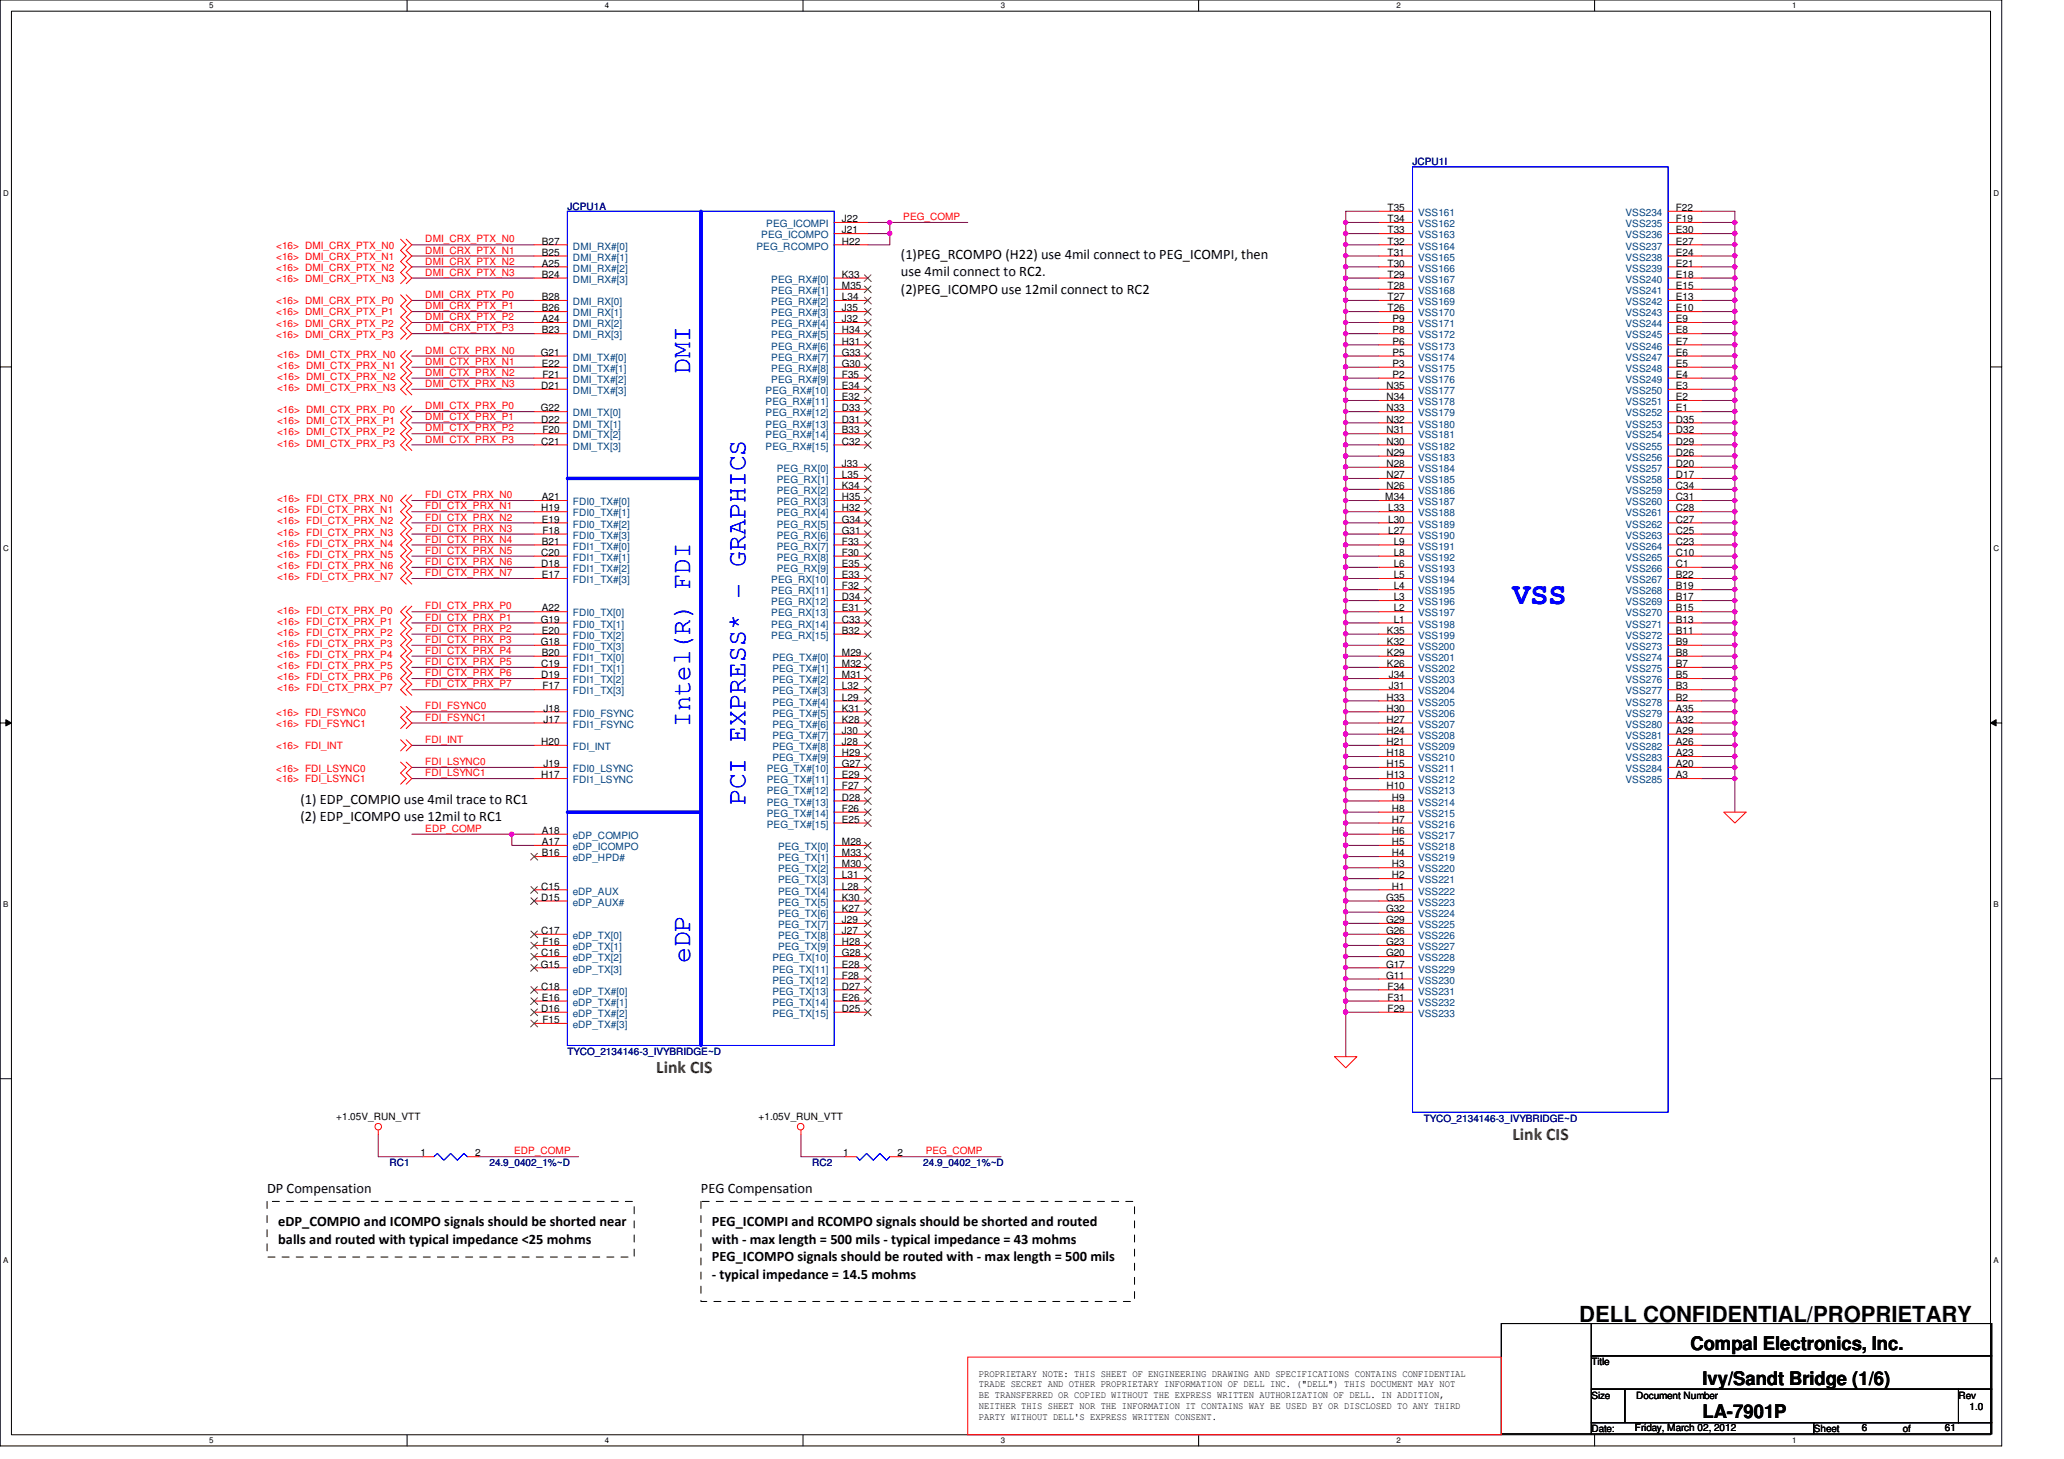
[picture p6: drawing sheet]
<svg xmlns="http://www.w3.org/2000/svg" width="297mm" height="210mm" viewBox="0 0 297 210" stroke-linecap="round" stroke-linejoin="round" font-family="sans-serif">
<defs><g id="words">
<text font-size="4.3" fill="#00f" x="217.7" y="86.8">VSS</text>
<g font-size="3.8" fill="#00f">
<text x="99.3" y="53.8" transform="rotate(-90 99.3 53.8)">DMI</text>
<text x="99.3" y="104.5" transform="rotate(-90 99.3 104.5)">Intel(R) FDI</text>
<text x="107.3" y="115.9" transform="rotate(-90 107.3 115.9)">PCI EXPRESS* - GRAPHICS</text>
<text x="99.3" y="138.6" transform="rotate(-90 99.3 138.6)">eDP</text>
</g>
<text font-size="3.2" x="227.3" y="190.2">DELL CONFIDENTIAL/PROPRIETARY</text>
<g font-size="2.7">
<text x="243.3" y="194.3">Compal Electronics, Inc.</text>
<text x="245" y="199.2">Ivy/Sandt Bridge (1/6)</text>
<text x="245" y="204">LA-7901P</text>
</g>
<g font-size="2.5" fill="#008000">
<text x="94.4" y="154.4">Link CIS</text>
<text x="217.7" y="164">Link CIS</text>
</g>
<g font-size="2.1">
<text x="129.7" y="37.2">(1)PEG_RCOMPO (H22) use 4mil connect to PEG_ICOMPI, then</text>
<text x="129.7" y="39.8">use 4mil connect to RC2.</text>
<text x="129.7" y="42.3">(2)PEG_ICOMPO use 12mil connect to RC2</text>
<text x="43.3" y="115.6">(1) EDP_COMPIO use 4mil trace to RC1</text>
<text x="43.3" y="118.2">(2) EDP_ICOMPO use 12mil to RC1</text>
<text x="38.4" y="171.6">DP Compensation</text>
<text x="100.9" y="171.6">PEG Compensation</text>
<text x="40" y="176.4">eDP_COMPIO and ICOMPO signals should be shorted near</text>
<text x="40" y="178.9">balls and routed with typical impedance &lt;25 mohms</text>
<text x="102.4" y="176.4">PEG_ICOMPI and RCOMPO signals should be shorted and routed</text>
<text x="102.4" y="178.9">with - max length = 500 mils - typical impedance = 43 mohms</text>
<text x="102.4" y="181.5">PEG_ICOMPO signals should be routed with - max length = 500 mils</text>
<text x="102.4" y="184">- typical impedance = 14.5 mohms</text>
</g>
<g font-size="1.4" fill="#000080">
<text x="203.3" y="23.7">JCPU1I</text>
<text x="81.7" y="30.2">JCPU1A</text>
<text x="81.7" y="151.8">TYCO_2134146-3_IVYBRIDGE~D</text>
<text x="204.9" y="161.4">TYCO_2134146-3_IVYBRIDGE~D</text>
<text x="56" y="167.8">RC1</text>
<text x="70.4" y="167.8">24.9_0402_1%~D</text>
<text x="116.9" y="167.8">RC2</text>
<text x="132.9" y="167.8">24.9_0402_1%~D</text>
</g>
<g font-size="1.4" fill="#f00">
<text x="39.7" y="35.8">&lt;16&gt; DMI_CRX_PTX_N0</text>
<text x="61.2" y="34.9">DMI_CRX_PTX_N0</text>
<text x="130" y="31.7">PEG_COMP</text>
<text x="39.7" y="40.6">&lt;16&gt; DMI_CRX_PTX_N3</text>
<text x="39.7" y="37.4">&lt;16&gt; DMI_CRX_PTX_N1</text>
<text x="39.7" y="39">&lt;16&gt; DMI_CRX_PTX_N2</text>
<text x="61.2" y="38.1">DMI_CRX_PTX_N2</text>
<text x="61.2" y="39.7">DMI_CRX_PTX_N3</text>
<text x="61.2" y="36.5">DMI_CRX_PTX_N1</text>
<text x="39.7" y="43.8">&lt;16&gt; DMI_CRX_PTX_P0</text>
<text x="39.7" y="45.4">&lt;16&gt; DMI_CRX_PTX_P1</text>
<text x="39.7" y="47">&lt;16&gt; DMI_CRX_PTX_P2</text>
<text x="61.2" y="44.5">DMI_CRX_PTX_P1</text>
<text x="61.2" y="46.1">DMI_CRX_PTX_P2</text>
<text x="61.2" y="42.9">DMI_CRX_PTX_P0</text>
<text x="61.2" y="47.7">DMI_CRX_PTX_P3</text>
<text x="39.7" y="48.6">&lt;16&gt; DMI_CRX_PTX_P3</text>
<text x="39.9" y="51.4">&lt;16&gt; DMI_CTX_PRX_N0</text>
<text x="39.9" y="53">&lt;16&gt; DMI_CTX_PRX_N1</text>
<text x="61.2" y="50.9">DMI_CTX_PRX_N0</text>
<text x="61.2" y="52.5">DMI_CTX_PRX_N1</text>
<text x="39.9" y="54.7">&lt;16&gt; DMI_CTX_PRX_N2</text>
<text x="39.9" y="56.3">&lt;16&gt; DMI_CTX_PRX_N3</text>
<text x="39.9" y="59.4">&lt;16&gt; DMI_CTX_PRX_P0</text>
<text x="61.2" y="55.7">DMI_CTX_PRX_N3</text>
<text x="61.2" y="58.9">DMI_CTX_PRX_P0</text>
<text x="61.2" y="54.1">DMI_CTX_PRX_N2</text>
<text x="39.9" y="61">&lt;16&gt; DMI_CTX_PRX_P1</text>
<text x="39.9" y="62.7">&lt;16&gt; DMI_CTX_PRX_P2</text>
<text x="39.9" y="64.3">&lt;16&gt; DMI_CTX_PRX_P3</text>
<text x="61.2" y="62.1">DMI_CTX_PRX_P2</text>
<text x="61.2" y="60.5">DMI_CTX_PRX_P1</text>
<text x="61.2" y="63.7">DMI_CTX_PRX_P3</text>
<text x="61.2" y="71.7">FDI_CTX_PRX_N0</text>
<text x="39.9" y="73.9">&lt;16&gt; FDI_CTX_PRX_N1</text>
<text x="39.9" y="72.3">&lt;16&gt; FDI_CTX_PRX_N0</text>
<text x="39.9" y="77">&lt;16&gt; FDI_CTX_PRX_N3</text>
<text x="39.9" y="75.4">&lt;16&gt; FDI_CTX_PRX_N2</text>
<text x="61.2" y="73.3">FDI_CTX_PRX_N1</text>
<text x="61.2" y="74.9">FDI_CTX_PRX_N2</text>
<text x="61.2" y="76.5">FDI_CTX_PRX_N3</text>
<text x="39.9" y="78.7">&lt;16&gt; FDI_CTX_PRX_N4</text>
<text x="39.9" y="83.4">&lt;16&gt; FDI_CTX_PRX_N7</text>
<text x="39.9" y="81.9">&lt;16&gt; FDI_CTX_PRX_N6</text>
<text x="39.9" y="80.3">&lt;16&gt; FDI_CTX_PRX_N5</text>
<text x="61.2" y="78.1">FDI_CTX_PRX_N4</text>
<text x="61.2" y="81.3">FDI_CTX_PRX_N6</text>
<text x="61.2" y="79.7">FDI_CTX_PRX_N5</text>
<text x="61.2" y="82.9">FDI_CTX_PRX_N7</text>
<text x="39.9" y="89.9">&lt;16&gt; FDI_CTX_PRX_P1</text>
<text x="39.9" y="88.3">&lt;16&gt; FDI_CTX_PRX_P0</text>
<text x="61.2" y="87.7">FDI_CTX_PRX_P0</text>
<text x="61.2" y="89.3">FDI_CTX_PRX_P1</text>
<text x="39.9" y="91.4">&lt;16&gt; FDI_CTX_PRX_P2</text>
<text x="39.9" y="94.7">&lt;16&gt; FDI_CTX_PRX_P4</text>
<text x="39.9" y="93">&lt;16&gt; FDI_CTX_PRX_P3</text>
<text x="61.2" y="90.9">FDI_CTX_PRX_P2</text>
<text x="61.2" y="92.5">FDI_CTX_PRX_P3</text>
<text x="61.2" y="95.7">FDI_CTX_PRX_P5</text>
<text x="61.2" y="94.1">FDI_CTX_PRX_P4</text>
<text x="39.9" y="96.3">&lt;16&gt; FDI_CTX_PRX_P5</text>
<text x="39.9" y="99.4">&lt;16&gt; FDI_CTX_PRX_P7</text>
<text x="39.9" y="97.9">&lt;16&gt; FDI_CTX_PRX_P6</text>
<text x="61.2" y="97.3">FDI_CTX_PRX_P6</text>
<text x="61.2" y="98.9">FDI_CTX_PRX_P7</text>
<text x="39.7" y="103">&lt;16&gt; FDI_FSYNC0</text>
<text x="39.7" y="104.6">&lt;16&gt; FDI_FSYNC1</text>
<text x="39.7" y="107.8">&lt;16&gt; FDI_INT</text>
<text x="61.2" y="102.1">FDI_FSYNC0</text>
<text x="61.2" y="103.7">FDI_FSYNC1</text>
<text x="61.2" y="106.9">FDI_INT</text>
<text x="39.7" y="111">&lt;16&gt; FDI_LSYNC0</text>
<text x="39.7" y="112.6">&lt;16&gt; FDI_LSYNC1</text>
<text x="61.2" y="110.1">FDI_LSYNC0</text>
<text x="61.2" y="111.7">FDI_LSYNC1</text>
<text x="61.2" y="119.7">EDP_COMP</text>
<text x="74" y="166.1">EDP_COMP</text>
<text x="133.2" y="166.1">PEG_COMP</text>
</g>
<g font-size="1.4">
<text x="78" y="35.2">B27</text>
<text x="121.2" y="33.6">J21</text>
<text x="121.2" y="35.2">H22</text>
<text x="121.2" y="32">J22</text>
<text x="199.7" y="30.4">T35</text>
<text x="199.7" y="32">T34</text>
<text x="199.7" y="33.6">T33</text>
<text x="199.7" y="35.2">T32</text>
<text x="241.2" y="30.4">F22</text>
<text x="241.2" y="32">F19</text>
<text x="241.2" y="33.6">E30</text>
<text x="241.2" y="35.2">E27</text>
<text x="78" y="36.8">B25</text>
<text x="78" y="38.4">A25</text>
<text x="78" y="40">B24</text>
<text x="121.2" y="40">K33</text>
<text x="121.2" y="41.6">M35</text>
<text x="199.7" y="36.8">T31</text>
<text x="199.7" y="38.4">T30</text>
<text x="199.7" y="40">T29</text>
<text x="199.7" y="41.6">T28</text>
<text x="241.2" y="36.8">E24</text>
<text x="241.2" y="38.4">E21</text>
<text x="241.2" y="40">E18</text>
<text x="241.2" y="41.6">E15</text>
<text x="78" y="43.2">B28</text>
<text x="78" y="44.8">B26</text>
<text x="78" y="46.4">A24</text>
<text x="78" y="48">B23</text>
<text x="121.2" y="43.2">L34</text>
<text x="121.2" y="44.8">J35</text>
<text x="121.2" y="46.4">J32</text>
<text x="121.2" y="48">H34</text>
<text x="199.7" y="43.2">T27</text>
<text x="199.7" y="44.8">T26</text>
<text x="200.4" y="46.4">P9</text>
<text x="200.4" y="48">P8</text>
<text x="241.2" y="43.2">E13</text>
<text x="241.2" y="44.8">E10</text>
<text x="241.2" y="46.4">E9</text>
<text x="241.2" y="48">E8</text>
<text x="77.8" y="51.2">G21</text>
<text x="78" y="52.8">E22</text>
<text x="121.2" y="49.6">H31</text>
<text x="121.2" y="51.2">G33</text>
<text x="121.2" y="52.8">G30</text>
<text x="200.4" y="49.6">P6</text>
<text x="200.4" y="51.2">P5</text>
<text x="200.4" y="52.8">P3</text>
<text x="241.2" y="49.6">E7</text>
<text x="241.2" y="51.2">E6</text>
<text x="241.2" y="52.8">E5</text>
<text x="77.8" y="59.2">G22</text>
<text x="77.9" y="56">D21</text>
<text x="78.1" y="54.4">F21</text>
<text x="121.2" y="56">E34</text>
<text x="121.2" y="57.6">E32</text>
<text x="121.2" y="59.2">D33</text>
<text x="121.2" y="54.4">F35</text>
<text x="199.5" y="56">N35</text>
<text x="199.5" y="57.6">N34</text>
<text x="199.5" y="59.2">N33</text>
<text x="200.4" y="54.4">P2</text>
<text x="241.2" y="54.4">E4</text>
<text x="241.2" y="56">E3</text>
<text x="241.2" y="57.6">E2</text>
<text x="241.2" y="59.2">E1</text>
<text x="77.9" y="60.8">D22</text>
<text x="77.9" y="64">C21</text>
<text x="78.1" y="62.4">F20</text>
<text x="121.2" y="60.8">D31</text>
<text x="121.2" y="62.4">B33</text>
<text x="121.2" y="64">C32</text>
<text x="199.5" y="60.8">N32</text>
<text x="199.5" y="62.4">N31</text>
<text x="199.5" y="64">N30</text>
<text x="199.5" y="65.6">N29</text>
<text x="241.2" y="60.8">D35</text>
<text x="241.2" y="62.4">D32</text>
<text x="241.2" y="64">D29</text>
<text x="241.2" y="65.6">D26</text>
<text x="78" y="72">A21</text>
<text x="121.2" y="67.2">J33</text>
<text x="121.2" y="68.8">L35</text>
<text x="121.2" y="70.4">K34</text>
<text x="121.2" y="72">H35</text>
<text x="199.3" y="72">M34</text>
<text x="199.5" y="67.2">N28</text>
<text x="199.5" y="68.8">N27</text>
<text x="199.5" y="70.4">N26</text>
<text x="241.2" y="67.2">D20</text>
<text x="241.2" y="68.8">D17</text>
<text x="241.2" y="70.4">C34</text>
<text x="241.2" y="72">C31</text>
<text x="77.9" y="73.6">H19</text>
<text x="78" y="75.2">E19</text>
<text x="78.1" y="76.8">F18</text>
<text x="121.2" y="73.6">H32</text>
<text x="121.2" y="75.2">G34</text>
<text x="121.2" y="76.8">G31</text>
<text x="199.8" y="73.6">L33</text>
<text x="199.8" y="75.2">L30</text>
<text x="199.8" y="76.8">L27</text>
<text x="241.2" y="73.6">C28</text>
<text x="241.2" y="75.2">C27</text>
<text x="241.2" y="76.8">C25</text>
<text x="77.9" y="80">C20</text>
<text x="77.9" y="81.6">D18</text>
<text x="78" y="78.4">B21</text>
<text x="78" y="83.2">E17</text>
<text x="121.2" y="83.2">E33</text>
<text x="121.2" y="78.4">F33</text>
<text x="121.2" y="80">F30</text>
<text x="121.2" y="81.6">E35</text>
<text x="200.6" y="78.4">L9</text>
<text x="200.6" y="80">L8</text>
<text x="200.6" y="81.6">L6</text>
<text x="200.6" y="83.2">L5</text>
<text x="241.2" y="78.4">C23</text>
<text x="241.2" y="80">C10</text>
<text x="241.2" y="81.6">C1</text>
<text x="241.2" y="83.2">B22</text>
<text x="77.8" y="89.6">G19</text>
<text x="78" y="88">A22</text>
<text x="121.2" y="84.8">F32</text>
<text x="121.2" y="86.4">D34</text>
<text x="121.2" y="88">E31</text>
<text x="121.2" y="89.6">C33</text>
<text x="200.6" y="84.8">L4</text>
<text x="200.6" y="86.4">L3</text>
<text x="200.6" y="88">L2</text>
<text x="200.6" y="89.6">L1</text>
<text x="241.2" y="84.8">B19</text>
<text x="241.2" y="86.4">B17</text>
<text x="241.2" y="88">B15</text>
<text x="241.2" y="89.6">B13</text>
<text x="77.8" y="92.8">G18</text>
<text x="77.9" y="96">C19</text>
<text x="78" y="91.2">E20</text>
<text x="78" y="94.4">B20</text>
<text x="121.2" y="91.2">B32</text>
<text x="121.2" y="94.4">M29</text>
<text x="121.2" y="96">M32</text>
<text x="199.6" y="91.2">K35</text>
<text x="199.6" y="92.8">K32</text>
<text x="199.6" y="94.4">K29</text>
<text x="199.6" y="96">K26</text>
<text x="241.2" y="91.2">B11</text>
<text x="241.2" y="92.8">B9</text>
<text x="241.2" y="94.4">B8</text>
<text x="241.2" y="96">B7</text>
<text x="77.9" y="97.6">D19</text>
<text x="78.1" y="99.2">F17</text>
<text x="121.2" y="97.6">M31</text>
<text x="121.2" y="99.2">L32</text>
<text x="121.2" y="100.8">L29</text>
<text x="199.5" y="100.8">H33</text>
<text x="199.9" y="97.6">J34</text>
<text x="199.9" y="99.2">J31</text>
<text x="241.2" y="97.6">B5</text>
<text x="241.2" y="99.2">B3</text>
<text x="241.2" y="100.8">B2</text>
<text x="77.9" y="107.2">H20</text>
<text x="78.2" y="102.4">J18</text>
<text x="78.2" y="104">J17</text>
<text x="121.2" y="102.4">K31</text>
<text x="121.2" y="104">K28</text>
<text x="121.2" y="105.6">J30</text>
<text x="121.2" y="107.2">J28</text>
<text x="199.5" y="102.4">H30</text>
<text x="199.5" y="104">H27</text>
<text x="199.5" y="105.6">H24</text>
<text x="199.5" y="107.2">H21</text>
<text x="241.2" y="102.4">A35</text>
<text x="241.2" y="104">A32</text>
<text x="241.2" y="105.6">A29</text>
<text x="241.2" y="107.2">A26</text>
<text x="77.9" y="112">H17</text>
<text x="78.2" y="110.4">J19</text>
<text x="121.2" y="108.8">H29</text>
<text x="121.2" y="110.4">G27</text>
<text x="121.2" y="112">E29</text>
<text x="121.2" y="113.6">F27</text>
<text x="199.5" y="108.8">H18</text>
<text x="199.5" y="110.4">H15</text>
<text x="199.5" y="112">H13</text>
<text x="199.5" y="113.6">H10</text>
<text x="241.2" y="108.8">A23</text>
<text x="241.2" y="110.4">A20</text>
<text x="241.2" y="112">A3</text>
<text x="78" y="120">A18</text>
<text x="121.2" y="115.2">D28</text>
<text x="121.2" y="116.8">F26</text>
<text x="121.2" y="118.4">E25</text>
<text x="200.3" y="115.2">H9</text>
<text x="200.3" y="116.8">H8</text>
<text x="200.3" y="118.4">H7</text>
<text x="200.3" y="120">H6</text>
<text x="78" y="123.2">B16</text>
<text x="78" y="121.6">A17</text>
<text x="121.2" y="121.6">M28</text>
<text x="121.2" y="123.2">M33</text>
<text x="121.2" y="124.8">M30</text>
<text x="200.3" y="121.6">H5</text>
<text x="200.3" y="123.2">H4</text>
<text x="200.3" y="124.8">H3</text>
<text x="77.9" y="128">C15</text>
<text x="77.9" y="129.6">D15</text>
<text x="121.2" y="126.4">L31</text>
<text x="121.2" y="128">L28</text>
<text x="121.2" y="129.6">K30</text>
<text x="121.2" y="131.2">K27</text>
<text x="199.5" y="129.6">G35</text>
<text x="199.5" y="131.2">G32</text>
<text x="200.3" y="126.4">H2</text>
<text x="200.3" y="128">H1</text>
<text x="77.9" y="134.4">C17</text>
<text x="77.9" y="137.6">C16</text>
<text x="78.1" y="136">F16</text>
<text x="121.2" y="132.8">J29</text>
<text x="121.2" y="134.4">J27</text>
<text x="121.2" y="136">H28</text>
<text x="121.2" y="137.6">G28</text>
<text x="199.5" y="132.8">G29</text>
<text x="199.5" y="134.4">G26</text>
<text x="199.5" y="136">G23</text>
<text x="199.5" y="137.6">G20</text>
<text x="77.8" y="139.2">G15</text>
<text x="77.9" y="142.4">C18</text>
<text x="78" y="144">E16</text>
<text x="121.2" y="139.2">E28</text>
<text x="121.2" y="140.8">F28</text>
<text x="121.2" y="142.4">D27</text>
<text x="121.2" y="144">E26</text>
<text x="199.5" y="139.2">G17</text>
<text x="199.5" y="140.8">G11</text>
<text x="199.7" y="142.4">F34</text>
<text x="199.7" y="144">F31</text>
<text x="77.9" y="145.6">D16</text>
<text x="78.1" y="147.2">F15</text>
<text x="121.2" y="145.6">D25</text>
<text x="199.7" y="145.6">F29</text>
<text x="48.4" y="161.1">+1.05V_RUN_VTT</text>
<text x="109.2" y="161.1">+1.05V_RUN_VTT</text>
<text x="60.5" y="166.4">1</text>
<text x="68.4" y="166.4">2</text>
<text x="121.4" y="166.4">1</text>
<text x="129.2" y="166.4">2</text>
<text x="229" y="196.4">Title</text>
<text x="140.9" y="198">PROPRIETARY NOTE: THIS SHEET OF ENGINEERING DRAWING AND SPECIFICATIONS CONTAINS CONFIDENTIAL</text>
<text x="140.9" y="199.6">TRADE SECRET AND OTHER PROPRIETARY INFORMATION OF DELL INC. (&quot;DELL&quot;) THIS DOCUMENT MAY NOT</text>
<text x="140.9" y="201.2">BE TRANSFERRED OR COPIED WITHOUT THE EXPRESS WRITTEN AUTHORIZATION OF DELL. IN ADDITION,</text>
<text x="140.9" y="202.7">NEITHER THIS SHEET NOR THE INFORMATION IT CONTAINS WAY BE USED BY OR DISCLOSED TO ANY THIRD</text>
<text x="229" y="201.2">Size</text>
<text x="235.5" y="201.2">Document Number</text>
<text x="281.9" y="201.2">Rev</text>
<text x="283.5" y="202.8">1.0</text>
<text x="140.9" y="204.3">PARTY WITHOUT DELL'S EXPRESS WRITTEN CONSENT.</text>
<text x="229" y="206">Date:</text>
<text x="235.3" y="205.9">Friday, March 02, 2012</text>
<text x="261" y="206">Sheet</text>
<text x="267.9" y="205.9">6</text>
<text x="273.9" y="206">of</text>
<text x="279.9" y="205.9">61</text>
</g>
<g font-size="1.4" fill="#004080">
<text x="82.5" y="35.9">DMI_RX#[0]</text>
<text x="108.9" y="35.9">PEG_RCOMPO</text>
<text x="109.6" y="34.3">PEG_ICOMPO</text>
<text x="110.3" y="32.7">PEG_ICOMPI</text>
<text x="204.1" y="31.1">VSS161</text>
<text x="204.1" y="32.7">VSS162</text>
<text x="204.1" y="34.3">VSS163</text>
<text x="204.1" y="35.9">VSS164</text>
<text x="233.9" y="31.1">VSS234</text>
<text x="233.9" y="32.7">VSS235</text>
<text x="233.9" y="34.3">VSS236</text>
<text x="233.9" y="35.9">VSS237</text>
<text x="82.5" y="37.5">DMI_RX#[1]</text>
<text x="82.5" y="39.1">DMI_RX#[2]</text>
<text x="82.5" y="40.7">DMI_RX#[3]</text>
<text x="111" y="40.7">PEG_RX#[0]</text>
<text x="204.1" y="37.5">VSS165</text>
<text x="204.1" y="39.1">VSS166</text>
<text x="204.1" y="40.7">VSS167</text>
<text x="233.9" y="37.5">VSS238</text>
<text x="233.9" y="39.1">VSS239</text>
<text x="233.9" y="40.7">VSS240</text>
<text x="82.5" y="43.9">DMI_RX[0]</text>
<text x="82.5" y="45.5">DMI_RX[1]</text>
<text x="82.5" y="47.1">DMI_RX[2]</text>
<text x="111" y="42.3">PEG_RX#[1]</text>
<text x="111" y="43.9">PEG_RX#[2]</text>
<text x="111" y="45.5">PEG_RX#[3]</text>
<text x="111" y="47.1">PEG_RX#[4]</text>
<text x="204.1" y="42.3">VSS168</text>
<text x="204.1" y="43.9">VSS169</text>
<text x="204.1" y="45.5">VSS170</text>
<text x="204.1" y="47.1">VSS171</text>
<text x="233.9" y="42.3">VSS241</text>
<text x="233.9" y="43.9">VSS242</text>
<text x="233.9" y="45.5">VSS243</text>
<text x="233.9" y="47.1">VSS244</text>
<text x="82.5" y="48.7">DMI_RX[3]</text>
<text x="82.5" y="51.9">DMI_TX#[0]</text>
<text x="82.5" y="53.5">DMI_TX#[1]</text>
<text x="111" y="48.7">PEG_RX#[5]</text>
<text x="111" y="50.3">PEG_RX#[6]</text>
<text x="111" y="51.9">PEG_RX#[7]</text>
<text x="111" y="53.5">PEG_RX#[8]</text>
<text x="204.1" y="48.7">VSS172</text>
<text x="204.1" y="50.3">VSS173</text>
<text x="204.1" y="51.9">VSS174</text>
<text x="204.1" y="53.5">VSS175</text>
<text x="233.9" y="48.7">VSS245</text>
<text x="233.9" y="50.3">VSS246</text>
<text x="233.9" y="51.9">VSS247</text>
<text x="233.9" y="53.5">VSS248</text>
<text x="82.5" y="55.1">DMI_TX#[2]</text>
<text x="82.5" y="56.7">DMI_TX#[3]</text>
<text x="82.5" y="59.9">DMI_TX[0]</text>
<text x="110.2" y="56.7">PEG_RX#[10]</text>
<text x="110.2" y="58.3">PEG_RX#[11]</text>
<text x="110.2" y="59.9">PEG_RX#[12]</text>
<text x="111" y="55.1">PEG_RX#[9]</text>
<text x="204.1" y="55.1">VSS176</text>
<text x="204.1" y="56.7">VSS177</text>
<text x="204.1" y="58.3">VSS178</text>
<text x="204.1" y="59.9">VSS179</text>
<text x="233.9" y="55.1">VSS249</text>
<text x="233.9" y="56.7">VSS250</text>
<text x="233.9" y="58.3">VSS251</text>
<text x="233.9" y="59.9">VSS252</text>
<text x="82.5" y="61.5">DMI_TX[1]</text>
<text x="82.5" y="64.7">DMI_TX[3]</text>
<text x="82.5" y="63.1">DMI_TX[2]</text>
<text x="110.2" y="61.5">PEG_RX#[13]</text>
<text x="110.2" y="63.1">PEG_RX#[14]</text>
<text x="110.2" y="64.7">PEG_RX#[15]</text>
<text x="204.1" y="61.5">VSS180</text>
<text x="204.1" y="63.1">VSS181</text>
<text x="204.1" y="64.7">VSS182</text>
<text x="233.9" y="61.5">VSS253</text>
<text x="233.9" y="63.1">VSS254</text>
<text x="233.9" y="64.7">VSS255</text>
<text x="111.8" y="67.9">PEG_RX[0]</text>
<text x="111.8" y="69.5">PEG_RX[1]</text>
<text x="111.8" y="71.1">PEG_RX[2]</text>
<text x="204.1" y="66.3">VSS183</text>
<text x="204.1" y="67.9">VSS184</text>
<text x="204.1" y="69.5">VSS185</text>
<text x="204.1" y="71.1">VSS186</text>
<text x="233.9" y="66.3">VSS256</text>
<text x="233.9" y="67.9">VSS257</text>
<text x="233.9" y="69.5">VSS258</text>
<text x="233.9" y="71.1">VSS259</text>
<text x="82.5" y="72.7">FDI0_TX#[0]</text>
<text x="82.5" y="74.3">FDI0_TX#[1]</text>
<text x="82.5" y="75.9">FDI0_TX#[2]</text>
<text x="82.5" y="77.5">FDI0_TX#[3]</text>
<text x="111.8" y="72.7">PEG_RX[3]</text>
<text x="111.8" y="74.3">PEG_RX[4]</text>
<text x="111.8" y="75.9">PEG_RX[5]</text>
<text x="111.8" y="77.5">PEG_RX[6]</text>
<text x="204.1" y="72.7">VSS187</text>
<text x="204.1" y="74.3">VSS188</text>
<text x="204.1" y="75.9">VSS189</text>
<text x="204.1" y="77.5">VSS190</text>
<text x="233.9" y="72.7">VSS260</text>
<text x="233.9" y="74.3">VSS261</text>
<text x="233.9" y="75.9">VSS262</text>
<text x="233.9" y="77.5">VSS263</text>
<text x="82.5" y="79.1">FDI1_TX#[0]</text>
<text x="82.5" y="80.7">FDI1_TX#[1]</text>
<text x="82.5" y="82.3">FDI1_TX#[2]</text>
<text x="82.5" y="83.9">FDI1_TX#[3]</text>
<text x="111" y="83.9">PEG_RX[10]</text>
<text x="111.8" y="79.1">PEG_RX[7]</text>
<text x="111.8" y="80.7">PEG_RX[8]</text>
<text x="111.8" y="82.3">PEG_RX[9]</text>
<text x="204.1" y="79.1">VSS191</text>
<text x="204.1" y="80.7">VSS192</text>
<text x="204.1" y="82.3">VSS193</text>
<text x="204.1" y="83.9">VSS194</text>
<text x="233.9" y="79.1">VSS264</text>
<text x="233.9" y="80.7">VSS265</text>
<text x="233.9" y="82.3">VSS266</text>
<text x="233.9" y="83.9">VSS267</text>
<text x="82.5" y="88.7">FDI0_TX[0]</text>
<text x="111" y="85.5">PEG_RX[11]</text>
<text x="111" y="87.1">PEG_RX[12]</text>
<text x="111" y="88.7">PEG_RX[13]</text>
<text x="204.1" y="85.5">VSS195</text>
<text x="204.1" y="87.1">VSS196</text>
<text x="204.1" y="88.7">VSS197</text>
<text x="233.9" y="85.5">VSS268</text>
<text x="233.9" y="87.1">VSS269</text>
<text x="233.9" y="88.7">VSS270</text>
<text x="82.5" y="90.3">FDI0_TX[1]</text>
<text x="82.5" y="91.9">FDI0_TX[2]</text>
<text x="82.5" y="93.5">FDI0_TX[3]</text>
<text x="82.5" y="95.1">FDI1_TX[0]</text>
<text x="111" y="90.3">PEG_RX[14]</text>
<text x="111" y="91.9">PEG_RX[15]</text>
<text x="111.2" y="95.1">PEG_TX#[0]</text>
<text x="204.1" y="90.3">VSS198</text>
<text x="204.1" y="91.9">VSS199</text>
<text x="204.1" y="93.5">VSS200</text>
<text x="204.1" y="95.1">VSS201</text>
<text x="233.9" y="90.3">VSS271</text>
<text x="233.9" y="91.9">VSS272</text>
<text x="233.9" y="93.5">VSS273</text>
<text x="233.9" y="95.1">VSS274</text>
<text x="82.5" y="96.7">FDI1_TX[1]</text>
<text x="82.5" y="98.3">FDI1_TX[2]</text>
<text x="82.5" y="99.9">FDI1_TX[3]</text>
<text x="111.2" y="96.7">PEG_TX#[1]</text>
<text x="111.2" y="98.3">PEG_TX#[2]</text>
<text x="111.2" y="99.9">PEG_TX#[3]</text>
<text x="111.2" y="101.5">PEG_TX#[4]</text>
<text x="204.1" y="96.7">VSS202</text>
<text x="204.1" y="98.3">VSS203</text>
<text x="204.1" y="99.9">VSS204</text>
<text x="204.1" y="101.5">VSS205</text>
<text x="233.9" y="96.7">VSS275</text>
<text x="233.9" y="98.3">VSS276</text>
<text x="233.9" y="99.9">VSS277</text>
<text x="233.9" y="101.5">VSS278</text>
<text x="82.5" y="103.1">FDI0_FSYNC</text>
<text x="82.5" y="104.7">FDI1_FSYNC</text>
<text x="82.5" y="107.9">FDI_INT</text>
<text x="111.2" y="103.1">PEG_TX#[5]</text>
<text x="111.2" y="104.7">PEG_TX#[6]</text>
<text x="111.2" y="106.3">PEG_TX#[7]</text>
<text x="111.2" y="107.9">PEG_TX#[8]</text>
<text x="204.1" y="103.1">VSS206</text>
<text x="204.1" y="104.7">VSS207</text>
<text x="204.1" y="106.3">VSS208</text>
<text x="204.1" y="107.9">VSS209</text>
<text x="233.9" y="103.1">VSS279</text>
<text x="233.9" y="104.7">VSS280</text>
<text x="233.9" y="106.3">VSS281</text>
<text x="233.9" y="107.9">VSS282</text>
<text x="82.5" y="111.1">FDI0_LSYNC</text>
<text x="82.5" y="112.7">FDI1_LSYNC</text>
<text x="110.4" y="111.1">PEG_TX#[10]</text>
<text x="110.4" y="112.7">PEG_TX#[11]</text>
<text x="111.2" y="109.5">PEG_TX#[9]</text>
<text x="204.1" y="109.5">VSS210</text>
<text x="204.1" y="111.1">VSS211</text>
<text x="204.1" y="112.7">VSS212</text>
<text x="233.9" y="109.5">VSS283</text>
<text x="233.9" y="111.1">VSS284</text>
<text x="233.9" y="112.7">VSS285</text>
<text x="110.4" y="114.3">PEG_TX#[12]</text>
<text x="110.4" y="115.9">PEG_TX#[13]</text>
<text x="110.4" y="117.5">PEG_TX#[14]</text>
<text x="110.4" y="119.1">PEG_TX#[15]</text>
<text x="204.1" y="114.3">VSS213</text>
<text x="204.1" y="115.9">VSS214</text>
<text x="204.1" y="117.5">VSS215</text>
<text x="204.1" y="119.1">VSS216</text>
<text x="82.5" y="120.7">eDP_COMPIO</text>
<text x="82.5" y="123.9">eDP_HPD#</text>
<text x="82.5" y="122.3">eDP_ICOMPO</text>
<text x="112" y="122.3">PEG_TX[0]</text>
<text x="112" y="123.9">PEG_TX[1]</text>
<text x="112" y="125.5">PEG_TX[2]</text>
<text x="204.1" y="120.7">VSS217</text>
<text x="204.1" y="122.3">VSS218</text>
<text x="204.1" y="123.9">VSS219</text>
<text x="204.1" y="125.5">VSS220</text>
<text x="82.5" y="128.7">eDP_AUX</text>
<text x="82.5" y="130.3">eDP_AUX#</text>
<text x="112" y="127.1">PEG_TX[3]</text>
<text x="112" y="128.7">PEG_TX[4]</text>
<text x="112" y="130.3">PEG_TX[5]</text>
<text x="112" y="131.9">PEG_TX[6]</text>
<text x="204.1" y="127.1">VSS221</text>
<text x="204.1" y="128.7">VSS222</text>
<text x="204.1" y="130.3">VSS223</text>
<text x="204.1" y="131.9">VSS224</text>
<text x="82.5" y="135.1">eDP_TX[0]</text>
<text x="82.5" y="136.7">eDP_TX[1]</text>
<text x="112" y="133.5">PEG_TX[7]</text>
<text x="112" y="135.1">PEG_TX[8]</text>
<text x="112" y="136.7">PEG_TX[9]</text>
<text x="204.1" y="133.5">VSS225</text>
<text x="204.1" y="135.1">VSS226</text>
<text x="204.1" y="136.7">VSS227</text>
<text x="82.5" y="138.3">eDP_TX[2]</text>
<text x="82.5" y="139.9">eDP_TX[3]</text>
<text x="82.5" y="143.1">eDP_TX#[0]</text>
<text x="111.2" y="138.3">PEG_TX[10]</text>
<text x="111.2" y="139.9">PEG_TX[11]</text>
<text x="111.2" y="141.5">PEG_TX[12]</text>
<text x="111.2" y="143.1">PEG_TX[13]</text>
<text x="204.1" y="138.3">VSS228</text>
<text x="204.1" y="139.9">VSS229</text>
<text x="204.1" y="141.5">VSS230</text>
<text x="204.1" y="143.1">VSS231</text>
<text x="82.5" y="144.7">eDP_TX#[1]</text>
<text x="82.5" y="146.3">eDP_TX#[2]</text>
<text x="82.5" y="147.9">eDP_TX#[3]</text>
<text x="111.2" y="144.7">PEG_TX[14]</text>
<text x="111.2" y="146.3">PEG_TX[15]</text>
<text x="204.1" y="144.7">VSS232</text>
<text x="204.1" y="146.3">VSS233</text>
</g>
<g font-size="1.1">
<text x="30.1" y="1.1">5</text>
<text x="87" y="1.1">4</text>
<text x="144" y="1.1">3</text>
<text x="201" y="1.1">2</text>
<text x="257.9" y="1.1">1</text>
<text x=".5" y="28.2">D</text>
<text x="286.9" y="28.2">D</text>
<text x=".5" y="79.3">C</text>
<text x="286.9" y="79.3">C</text>
<text x=".5" y="130.6">B</text>
<text x="286.9" y="130.6">B</text>
<text x=".5" y="181.7">A</text>
<text x="286.9" y="181.7">A</text>
<text x="30.1" y="207.6">5</text>
<text x="87" y="207.6">4</text>
<text x="144" y="207.6">3</text>
<text x="201" y="207.6">2</text>
<text x="257.9" y="207.6">1</text>
</g>
</g></defs>
<path d="M0 0h288.1v208h-288.1zM1.6 1.6h284.9v204.8h-284.9z" fill="none" stroke="#000" stroke-width=".14"/>
<g fill="#fff">
<path d="M30.1 .2h.6v1.2h-.6z"/>
<path d="M30.1 206.6h.6v1.2h-.6z"/>
</g>
<path d="M58.6 0v1.6M58.6 206.4v1.6" fill="none" stroke="#000" stroke-width=".14"/>
<g fill="#fff">
<path d="M87 .2h.6v1.2h-.6z"/>
<path d="M87 206.6h.6v1.2h-.6z"/>
</g>
<path d="M115.6 0v1.6M115.6 206.4v1.6" fill="none" stroke="#000" stroke-width=".14"/>
<g fill="#fff">
<path d="M144 .2h.6v1.2h-.6z"/>
<path d="M144 206.6h.6v1.2h-.6z"/>
</g>
<path d="M172.5 0v1.6M172.5 206.4v1.6" fill="none" stroke="#000" stroke-width=".14"/>
<g fill="#fff">
<path d="M201 .2h.5v1.2h-.5z"/>
<path d="M201 206.6h.5v1.2h-.5z"/>
</g>
<path d="M229.5 0v1.6M229.5 206.4v1.6" fill="none" stroke="#000" stroke-width=".14"/>
<g fill="#fff">
<path d="M257.9 .2h.6v1.2h-.6z"/>
<path d="M257.9 206.6h.6v1.2h-.6z"/>
<path d="M.5 27.2h.7v1.2h-.7z"/>
<path d="M286.9 27.2h.8v1.2h-.8z"/>
<path d="M.5 78.4h.7v1.1h-.7z"/>
<path d="M286.9 78.4h.8v1.1h-.8z"/>
</g>
<path d="M0 52.8h1.6M286.5 52.8h1.6" fill="none" stroke="#000" stroke-width=".14"/>
<g fill="#fff">
<path d="M.5 129.6h.7v1.2h-.7z"/>
<path d="M286.9 129.6h.7v1.2h-.7z"/>
</g>
<path d="M0 104h1.6M.8 103.5l.8 .5-.8 .4zM286.5 104h1.6M286.5 104l.8-.5v.9z" fill="none" stroke="#000" stroke-width=".14"/>
<path d="M.8 103.5l.8 .5-.8 .4zM286.5 104l.8-.5v.9z" fill="#000"/>
<g fill="#fff">
<path d="M.5 180.8h.7v1.1h-.7z"/>
<path d="M286.9 180.8h.7v1.1h-.7z"/>
</g>
<path d="M0 155.2h1.6M286.5 155.2h1.6" fill="none" stroke="#000" stroke-width=".14"/>
<path d="M193.7 115.2v1.6" fill="none" stroke="#800040" stroke-width=".14"/>
<circle cx="193.7" cy="115.2" r=".31" fill="#f0f"/>
<circle cx="193.7" cy="115.2" r=".31" fill="none" stroke="#f0f" stroke-width=".14"/>
<path d="M193.7 116.8v1.6" fill="none" stroke="#800040" stroke-width=".14"/>
<circle cx="193.7" cy="116.8" r=".31" fill="#f0f"/>
<circle cx="193.7" cy="116.8" r=".31" fill="none" stroke="#f0f" stroke-width=".14"/>
<path d="M193.7 60.8v1.6" fill="none" stroke="#800040" stroke-width=".14"/>
<circle cx="193.7" cy="60.8" r=".31" fill="#f0f"/>
<circle cx="193.7" cy="60.8" r=".31" fill="none" stroke="#f0f" stroke-width=".14"/>
<path d="M193.7 67.2v1.6" fill="none" stroke="#800040" stroke-width=".14"/>
<circle cx="193.7" cy="67.2" r=".31" fill="#f0f"/>
<circle cx="193.7" cy="67.2" r=".31" fill="none" stroke="#f0f" stroke-width=".14"/>
<path d="M193.7 94.4v1.6" fill="none" stroke="#800040" stroke-width=".14"/>
<circle cx="193.7" cy="94.4" r=".31" fill="#f0f"/>
<circle cx="193.7" cy="94.4" r=".31" fill="none" stroke="#f0f" stroke-width=".14"/>
<path d="M193.7 97.6v1.6" fill="none" stroke="#800040" stroke-width=".14"/>
<circle cx="193.6" cy="97.6" r=".32" fill="#f0f"/>
<circle cx="193.6" cy="97.6" r=".32" fill="none" stroke="#f0f" stroke-width=".14"/>
<path d="M193.7 51.2v1.6" fill="none" stroke="#800040" stroke-width=".14"/>
<circle cx="193.7" cy="51.2" r=".31" fill="#f0f"/>
<circle cx="193.7" cy="51.2" r=".31" fill="none" stroke="#f0f" stroke-width=".14"/>
<path d="M193.7 64v1.6" fill="none" stroke="#800040" stroke-width=".14"/>
<circle cx="193.7" cy="64" r=".31" fill="#f0f"/>
<circle cx="193.7" cy="64" r=".31" fill="none" stroke="#f0f" stroke-width=".14"/>
<path d="M193.7 110.4v1.6" fill="none" stroke="#800040" stroke-width=".14"/>
<circle cx="193.7" cy="110.4" r=".31" fill="#f0f"/>
<circle cx="193.7" cy="110.4" r=".31" fill="none" stroke="#f0f" stroke-width=".14"/>
<path d="M193.7 137.6v1.6M193.7 145.6v6.4" fill="none" stroke="#800040" stroke-width=".14"/>
<circle cx="193.6" cy="137.6" r=".32" fill="#f0f"/>
<circle cx="193.6" cy="137.6" r=".32" fill="none" stroke="#f0f" stroke-width=".14"/>
<path d="M193.7 73.6v1.6" fill="none" stroke="#800040" stroke-width=".14"/>
<circle cx="193.6" cy="73.6" r=".32" fill="#f0f"/>
<circle cx="193.6" cy="73.6" r=".32" fill="none" stroke="#f0f" stroke-width=".14"/>
<path d="M193.7 91.2v1.6" fill="none" stroke="#800040" stroke-width=".14"/>
<circle cx="193.7" cy="91.2" r=".31" fill="#f0f"/>
<circle cx="193.7" cy="91.2" r=".31" fill="none" stroke="#f0f" stroke-width=".14"/>
<path d="M193.7 76.8v1.6" fill="none" stroke="#800040" stroke-width=".14"/>
<circle cx="193.7" cy="76.8" r=".31" fill="#f0f"/>
<circle cx="193.7" cy="76.8" r=".31" fill="none" stroke="#f0f" stroke-width=".14"/>
<path d="M193.7 126.4v1.6" fill="none" stroke="#800040" stroke-width=".14"/>
<circle cx="193.7" cy="126.4" r=".31" fill="#f0f"/>
<circle cx="193.7" cy="126.4" r=".31" fill="none" stroke="#f0f" stroke-width=".14"/>
<path d="M193.7 38.4v1.6" fill="none" stroke="#800040" stroke-width=".14"/>
<circle cx="193.7" cy="38.4" r=".31" fill="#f0f"/>
<circle cx="193.7" cy="38.4" r=".31" fill="none" stroke="#f0f" stroke-width=".14"/>
<path d="M193.7 32v1.6" fill="none" stroke="#800040" stroke-width=".14"/>
<circle cx="193.7" cy="32" r=".31" fill="#f0f"/>
<circle cx="193.7" cy="32" r=".31" fill="none" stroke="#f0f" stroke-width=".14"/>
<g fill="none" stroke="#800040" stroke-width=".14">
<path d="M59.3 38.4h17.6M59.3 35.2h17.6M59.3 36.8h17.6M193.7 36.8h4.8M59.3 44.8h17.6M59.3 46.4h17.6M59.3 51.2h17.6M59.3 43.2h17.6M59.3 40h17.6M59.3 56h17.6M59.3 48h17.6M59.3 59.2h17.6"/>
<path d="M59.3 52.8h17.6M59.3 54.4h17.6M193.7 48h4.8M59.3 62.4h17.6M59.3 60.8h17.6M59.3 64h17.6M193.7 104h4.8M193.7 123.2h4.8M193.7 121.6h4.8"/>
</g>
<circle cx="193.7" cy="36.8" r=".31" fill="#f0f"/>
<circle cx="193.7" cy="36.8" r=".31" fill="none" stroke="#f0f" stroke-width=".14"/>
<path d="M193.7 46.4v1.6M193.7 118.4v1.6" fill="none" stroke="#800040" stroke-width=".14"/>
<circle cx="193.7" cy="118.4" r=".31" fill="#f0f"/>
<circle cx="193.7" cy="118.4" r=".31" fill="none" stroke="#f0f" stroke-width=".14"/>
<path d="M193.7 68.8h4.8M193.7 113.6h4.8M193.7 120v1.6" fill="none" stroke="#800040" stroke-width=".14"/>
<circle cx="193.7" cy="120" r=".31" fill="#f0f"/>
<circle cx="193.7" cy="120" r=".31" fill="none" stroke="#f0f" stroke-width=".14"/>
<path d="M193.7 80h4.8M193.7 112h4.8M193.7 102.4h4.8M193.7 104v1.6M193.7 131.2h4.8" fill="none" stroke="#800040" stroke-width=".14"/>
<circle cx="193.7" cy="104" r=".31" fill="#f0f"/>
<circle cx="193.7" cy="104" r=".31" fill="none" stroke="#f0f" stroke-width=".14"/>
<path d="M193.7 35.2h4.8M193.7 52.8h4.8M198.5 81.6h-4.8v1.6M193.7 110.4h4.8" fill="none" stroke="#800040" stroke-width=".14"/>
<circle cx="193.6" cy="81.6" r=".32" fill="#f0f"/>
<circle cx="193.6" cy="81.6" r=".32" fill="none" stroke="#f0f" stroke-width=".14"/>
<path d="M193.7 105.6v1.6" fill="none" stroke="#800040" stroke-width=".14"/>
<circle cx="193.6" cy="105.6" r=".32" fill="#f0f"/>
<circle cx="193.6" cy="105.6" r=".32" fill="none" stroke="#f0f" stroke-width=".14"/>
<path d="M193.7 96v1.6" fill="none" stroke="#800040" stroke-width=".14"/>
<circle cx="193.7" cy="96" r=".31" fill="#f0f"/>
<circle cx="193.7" cy="96" r=".31" fill="none" stroke="#f0f" stroke-width=".14"/>
<path d="M193.7 49.6v1.6" fill="none" stroke="#800040" stroke-width=".14"/>
<circle cx="193.6" cy="49.6" r=".32" fill="#f0f"/>
<circle cx="193.6" cy="49.6" r=".32" fill="none" stroke="#f0f" stroke-width=".14"/>
<path d="M193.7 52.8v1.6" fill="none" stroke="#800040" stroke-width=".14"/>
<circle cx="193.7" cy="52.8" r=".31" fill="#f0f"/>
<circle cx="193.7" cy="52.8" r=".31" fill="none" stroke="#f0f" stroke-width=".14"/>
<path d="M193.7 68.8v1.6" fill="none" stroke="#800040" stroke-width=".14"/>
<circle cx="193.7" cy="68.8" r=".31" fill="#f0f"/>
<circle cx="193.7" cy="68.8" r=".31" fill="none" stroke="#f0f" stroke-width=".14"/>
<path d="M193.7 100.8h4.8M198.5 107.2h-4.8v1.6" fill="none" stroke="#800040" stroke-width=".14"/>
<circle cx="193.7" cy="107.2" r=".31" fill="#f0f"/>
<circle cx="193.7" cy="107.2" r=".31" fill="none" stroke="#f0f" stroke-width=".14"/>
<path d="M193.7 108.8v1.6" fill="none" stroke="#800040" stroke-width=".14"/>
<circle cx="193.7" cy="108.8" r=".31" fill="#f0f"/>
<circle cx="193.7" cy="108.8" r=".31" fill="none" stroke="#f0f" stroke-width=".14"/>
<path d="M193.7 48v1.6" fill="none" stroke="#800040" stroke-width=".14"/>
<circle cx="193.7" cy="48" r=".31" fill="#f0f"/>
<circle cx="193.7" cy="48" r=".31" fill="none" stroke="#f0f" stroke-width=".14"/>
<path d="M193.7 89.6h4.8M193.7 105.6h4.8M193.7 128h4.8M198.5 142.4h-4.8v1.6" fill="none" stroke="#800040" stroke-width=".14"/>
<circle cx="193.7" cy="144" r=".31" fill="#f0f"/>
<circle cx="193.7" cy="144" r=".31" fill="none" stroke="#f0f" stroke-width=".14"/>
<circle cx="193.7" cy="142.4" r=".31" fill="#f0f"/>
<circle cx="193.7" cy="142.4" r=".31" fill="none" stroke="#f0f" stroke-width=".14"/>
<path d="M193.7 54.4v1.6" fill="none" stroke="#800040" stroke-width=".14"/>
<circle cx="193.7" cy="54.4" r=".31" fill="#f0f"/>
<circle cx="193.7" cy="54.4" r=".31" fill="none" stroke="#f0f" stroke-width=".14"/>
<path d="M193.7 139.2v1.6" fill="none" stroke="#800040" stroke-width=".14"/>
<circle cx="193.7" cy="139.2" r=".31" fill="#f0f"/>
<circle cx="193.7" cy="139.2" r=".31" fill="none" stroke="#f0f" stroke-width=".14"/>
<path d="M193.7 33.6v1.6" fill="none" stroke="#800040" stroke-width=".14"/>
<circle cx="193.6" cy="33.6" r=".32" fill="#f0f"/>
<circle cx="193.6" cy="33.6" r=".32" fill="none" stroke="#f0f" stroke-width=".14"/>
<path d="M198.5 41.6h-4.8v1.6M193.7 78.4h4.8M193.7 108.8h4.8M193.7 132.8h4.8" fill="none" stroke="#800040" stroke-width=".14"/>
<circle cx="193.6" cy="41.6" r=".32" fill="#f0f"/>
<circle cx="193.6" cy="41.6" r=".32" fill="none" stroke="#f0f" stroke-width=".14"/>
<path d="M193.7 40v1.6" fill="none" stroke="#800040" stroke-width=".14"/>
<circle cx="193.7" cy="40" r=".31" fill="#f0f"/>
<circle cx="193.7" cy="40" r=".31" fill="none" stroke="#f0f" stroke-width=".14"/>
<path d="M193.7 94.4h4.8M193.7 113.6v1.6" fill="none" stroke="#800040" stroke-width=".14"/>
<circle cx="193.6" cy="113.6" r=".32" fill="#f0f"/>
<circle cx="193.6" cy="113.6" r=".32" fill="none" stroke="#f0f" stroke-width=".14"/>
<path d="M193.7 30.4v1.6M193.7 44.8h4.8M193.7 40h4.8M193.7 76.8h4.8M193.7 72h4.8M193.7 64h4.8M193.7 92.8h4.8M193.7 120h4.8M193.7 134.4v1.6M193.7 144h4.8" fill="none" stroke="#800040" stroke-width=".14"/>
<circle cx="193.7" cy="134.4" r=".31" fill="#f0f"/>
<circle cx="193.7" cy="134.4" r=".31" fill="none" stroke="#f0f" stroke-width=".14"/>
<path d="M193.7 57.6v1.6" fill="none" stroke="#800040" stroke-width=".14"/>
<circle cx="193.6" cy="57.6" r=".32" fill="#f0f"/>
<circle cx="193.6" cy="57.6" r=".32" fill="none" stroke="#f0f" stroke-width=".14"/>
<path d="M193.7 124.8v1.6" fill="none" stroke="#800040" stroke-width=".14"/>
<circle cx="193.7" cy="124.8" r=".31" fill="#f0f"/>
<circle cx="193.7" cy="124.8" r=".31" fill="none" stroke="#f0f" stroke-width=".14"/>
<path d="M193.7 131.2v1.6" fill="none" stroke="#800040" stroke-width=".14"/>
<circle cx="193.7" cy="131.2" r=".31" fill="#f0f"/>
<circle cx="193.7" cy="131.2" r=".31" fill="none" stroke="#f0f" stroke-width=".14"/>
<path d="M193.7 99.2v1.6" fill="none" stroke="#800040" stroke-width=".14"/>
<circle cx="193.7" cy="99.2" r=".31" fill="#f0f"/>
<circle cx="193.7" cy="99.2" r=".31" fill="none" stroke="#f0f" stroke-width=".14"/>
<path d="M193.7 36.8v1.6M193.7 136v1.6" fill="none" stroke="#800040" stroke-width=".14"/>
<circle cx="193.7" cy="136" r=".31" fill="#f0f"/>
<circle cx="193.7" cy="136" r=".31" fill="none" stroke="#f0f" stroke-width=".14"/>
<path d="M193.7 92.8v1.6" fill="none" stroke="#800040" stroke-width=".14"/>
<circle cx="193.7" cy="92.8" r=".31" fill="#f0f"/>
<circle cx="193.7" cy="92.8" r=".31" fill="none" stroke="#f0f" stroke-width=".14"/>
<path d="M193.7 30.4h4.8M193.7 73.6h4.8M193.7 62.4v1.6M193.7 96h4.8M193.7 116.8h4.8M193.7 137.6h4.8M193.7 124.8h4.8" fill="none" stroke="#800040" stroke-width=".14"/>
<circle cx="193.7" cy="62.4" r=".31" fill="#f0f"/>
<circle cx="193.7" cy="62.4" r=".31" fill="none" stroke="#f0f" stroke-width=".14"/>
<path d="M193.7 65.6v1.6" fill="none" stroke="#800040" stroke-width=".14"/>
<circle cx="193.6" cy="65.6" r=".32" fill="#f0f"/>
<circle cx="193.6" cy="65.6" r=".32" fill="none" stroke="#f0f" stroke-width=".14"/>
<path d="M193.7 59.2h4.8M193.7 65.6h4.8M193.7 112v1.6" fill="none" stroke="#800040" stroke-width=".14"/>
<circle cx="193.7" cy="112" r=".31" fill="#f0f"/>
<circle cx="193.7" cy="112" r=".31" fill="none" stroke="#f0f" stroke-width=".14"/>
<path d="M193.7 62.4h4.8M193.7 60.8h4.8M193.7 88h4.8M198.5 129.6h-4.8v1.6" fill="none" stroke="#800040" stroke-width=".14"/>
<circle cx="193.6" cy="129.6" r=".32" fill="#f0f"/>
<circle cx="193.6" cy="129.6" r=".32" fill="none" stroke="#f0f" stroke-width=".14"/>
<path d="M193.7 121.6v1.6" fill="none" stroke="#800040" stroke-width=".14"/>
<circle cx="193.6" cy="121.6" r=".32" fill="#f0f"/>
<circle cx="193.6" cy="121.6" r=".32" fill="none" stroke="#f0f" stroke-width=".14"/>
<path d="M193.7 89.6v1.6" fill="none" stroke="#800040" stroke-width=".14"/>
<circle cx="193.6" cy="89.6" r=".32" fill="#f0f"/>
<circle cx="193.6" cy="89.6" r=".32" fill="none" stroke="#f0f" stroke-width=".14"/>
<path d="M193.7 97.6h4.8M193.7 86.4h4.8" fill="none" stroke="#800040" stroke-width=".14"/>
<circle cx="193.7" cy="86.4" r=".31" fill="#f0f"/>
<circle cx="193.7" cy="86.4" r=".31" fill="none" stroke="#f0f" stroke-width=".14"/>
<path d="M193.7 49.6h4.8M193.7 59.2v1.6M193.7 75.2h4.8M193.7 70.4h4.8M193.7 83.2h4.8M193.7 86.4v1.6" fill="none" stroke="#800040" stroke-width=".14"/>
<circle cx="193.7" cy="59.2" r=".31" fill="#f0f"/>
<circle cx="193.7" cy="59.2" r=".31" fill="none" stroke="#f0f" stroke-width=".14"/>
<path d="M193.7 132.8v1.6" fill="none" stroke="#800040" stroke-width=".14"/>
<circle cx="193.7" cy="132.8" r=".31" fill="#f0f"/>
<circle cx="193.7" cy="132.8" r=".31" fill="none" stroke="#f0f" stroke-width=".14"/>
<path d="M193.7 88v1.6" fill="none" stroke="#800040" stroke-width=".14"/>
<circle cx="193.7" cy="88" r=".31" fill="#f0f"/>
<circle cx="193.7" cy="88" r=".31" fill="none" stroke="#f0f" stroke-width=".14"/>
<path d="M193.7 72v1.6" fill="none" stroke="#800040" stroke-width=".14"/>
<circle cx="193.7" cy="72" r=".31" fill="#f0f"/>
<circle cx="193.7" cy="72" r=".31" fill="none" stroke="#f0f" stroke-width=".14"/>
<path d="M193.7 102.4v1.6" fill="none" stroke="#800040" stroke-width=".14"/>
<circle cx="193.7" cy="102.4" r=".31" fill="#f0f"/>
<circle cx="193.7" cy="102.4" r=".31" fill="none" stroke="#f0f" stroke-width=".14"/>
<path d="M193.7 78.4v1.6" fill="none" stroke="#800040" stroke-width=".14"/>
<circle cx="193.7" cy="78.4" r=".31" fill="#f0f"/>
<circle cx="193.7" cy="78.4" r=".31" fill="none" stroke="#f0f" stroke-width=".14"/>
<path d="M193.7 33.6h4.8M193.7 57.6h4.8M193.7 99.2h4.8M193.7 91.2h4.8M193.7 83.2v1.6h4.8M193.7 118.4h4.8M193.7 139.2h4.8M193.7 126.4h4.8" fill="none" stroke="#800040" stroke-width=".14"/>
<circle cx="193.7" cy="83.2" r=".31" fill="#f0f"/>
<circle cx="193.7" cy="83.2" r=".31" fill="none" stroke="#f0f" stroke-width=".14"/>
<path d="M193.7 128v1.6" fill="none" stroke="#800040" stroke-width=".14"/>
<circle cx="193.7" cy="128" r=".31" fill="#f0f"/>
<circle cx="193.7" cy="128" r=".31" fill="none" stroke="#f0f" stroke-width=".14"/>
<path d="M193.7 43.2v1.6" fill="none" stroke="#800040" stroke-width=".14"/>
<circle cx="193.7" cy="44.8" r=".31" fill="#f0f"/>
<circle cx="193.7" cy="44.8" r=".31" fill="none" stroke="#f0f" stroke-width=".14"/>
<circle cx="193.7" cy="43.2" r=".31" fill="#f0f"/>
<circle cx="193.7" cy="43.2" r=".31" fill="none" stroke="#f0f" stroke-width=".14"/>
<path d="M193.7 145.6h4.8" fill="none" stroke="#800040" stroke-width=".14"/>
<circle cx="193.6" cy="145.6" r=".32" fill="#f0f"/>
<circle cx="193.6" cy="145.6" r=".32" fill="none" stroke="#f0f" stroke-width=".14"/>
<path d="M193.7 32h4.8M193.7 54.4h4.8M193.7 51.2h4.8M193.7 43.2h4.8M193.7 67.2h4.8M193.7 70.4v1.6M193.7 115.2h4.8M193.7 140.8h4.8" fill="none" stroke="#800040" stroke-width=".14"/>
<circle cx="193.7" cy="70.4" r=".31" fill="#f0f"/>
<circle cx="193.7" cy="70.4" r=".31" fill="none" stroke="#f0f" stroke-width=".14"/>
<path d="M193.7 75.2v1.6" fill="none" stroke="#800040" stroke-width=".14"/>
<circle cx="193.7" cy="75.2" r=".31" fill="#f0f"/>
<circle cx="193.7" cy="75.2" r=".31" fill="none" stroke="#f0f" stroke-width=".14"/>
<path d="M193.7 80v1.6" fill="none" stroke="#800040" stroke-width=".14"/>
<circle cx="193.7" cy="80" r=".31" fill="#f0f"/>
<circle cx="193.7" cy="80" r=".31" fill="none" stroke="#f0f" stroke-width=".14"/>
<path d="M193.7 123.2v1.6" fill="none" stroke="#800040" stroke-width=".14"/>
<circle cx="193.7" cy="123.2" r=".31" fill="#f0f"/>
<circle cx="193.7" cy="123.2" r=".31" fill="none" stroke="#f0f" stroke-width=".14"/>
<path d="M193.7 56h4.8M193.7 46.4h4.8M193.7 136h4.8M193.7 134.4h4.8" fill="none" stroke="#800040" stroke-width=".14"/>
<circle cx="193.7" cy="46.4" r=".31" fill="#f0f"/>
<circle cx="193.7" cy="46.4" r=".31" fill="none" stroke="#f0f" stroke-width=".14"/>
<g fill="none" stroke="#800040" stroke-width=".14">
<path d="M124.9 33.6h3.2v1.6h-3.2M124.9 32h3.2M193.7 38.4h4.8M59.3 73.6h17.6M59.3 75.2h17.6M59.3 76.8h17.6M59.3 78.4h17.6M59.3 72h17.6M59.3 81.6h17.6M59.3 80h17.6M59.3 83.2h17.6M59.3 88h17.6"/>
<path d="M59.3 89.6h17.6M59.3 91.2h17.6M59.3 92.8h17.6M59.3 96h17.6M59.3 94.4h17.6M59.3 97.6h17.6M59.3 99.2h17.6M59.3 102.4h17.6M59.3 104h17.6M59.3 110.4h17.6M59.3 107.2h17.6M59.3 112h17.6"/>
</g>
<circle cx="128" cy="33.6" r=".31" fill="#f0f"/>
<circle cx="128" cy="33.6" r=".31" fill="none" stroke="#f0f" stroke-width=".14"/>
<path d="M139.3 32h-11.2v1.6" fill="none" stroke="#800040" stroke-width=".14"/>
<circle cx="128.1" cy="32" r=".3" fill="#f0f"/>
<circle cx="128.1" cy="32" r=".3" fill="none" stroke="#f0f" stroke-width=".14"/>
<path d="M249.7 36.8v1.6M249.7 46.4v1.6M249.7 86.4v1.6" fill="none" stroke="#800040" stroke-width=".14"/>
<circle cx="249.7" cy="46.4" r=".31" fill="#f0f"/>
<circle cx="249.7" cy="46.4" r=".31" fill="none" stroke="#f0f" stroke-width=".14"/>
<path d="M249.7 57.6v1.6M249.7 102.4v1.6" fill="none" stroke="#800040" stroke-width=".14"/>
<circle cx="249.7" cy="102.4" r=".31" fill="#f0f"/>
<circle cx="249.7" cy="102.4" r=".31" fill="none" stroke="#f0f" stroke-width=".14"/>
<path d="M244.9 86.4h4.8" fill="none" stroke="#800040" stroke-width=".14"/>
<circle cx="249.7" cy="86.4" r=".31" fill="#f0f"/>
<circle cx="249.7" cy="86.4" r=".31" fill="none" stroke="#f0f" stroke-width=".14"/>
<path d="M244.9 57.6h4.8M244.9 99.2h4.8M244.9 102.4h4.8M244.9 110.4h4.8M244.9 100.8h4.8M244.9 108.8h4.8" fill="none" stroke="#800040" stroke-width=".14"/>
<circle cx="249.7" cy="57.6" r=".32" fill="#f0f"/>
<circle cx="249.7" cy="57.6" r=".32" fill="none" stroke="#f0f" stroke-width=".14"/>
<g fill="none" stroke="#800040" stroke-width=".14">
<path d="M244.9 51.2h4.8M244.9 56h4.8M244.9 48h4.8M244.9 52.8h4.8M244.9 59.2h4.8M244.9 46.4h4.8M244.9 49.6h4.8M244.9 54.4h4.8M244.9 44.8h4.8M244.9 62.4h4.8M244.9 78.4h4.8M244.9 64h4.8"/>
<path d="M244.9 60.8h4.8M244.9 67.2h4.8M244.9 68.8h4.8M244.9 72h4.8M244.9 65.6h4.8M244.9 76.8h4.8M244.9 73.6h4.8M244.9 75.2h4.8M244.9 70.4h4.8M244.9 84.8h4.8M244.9 94.4h4.8M244.9 92.8h4.8"/>
<path d="M244.9 96h4.8M244.9 97.6h4.8M244.9 91.2h4.8M244.9 80h4.8M244.9 81.6h4.8M244.9 83.2h4.8M249.7 88v1.6h-4.8M244.9 107.2h4.8M244.9 105.6h4.8M244.9 112h4.8"/>
</g>
<circle cx="249.7" cy="88" r=".31" fill="#f0f"/>
<circle cx="249.7" cy="88" r=".31" fill="none" stroke="#f0f" stroke-width=".14"/>
<path d="M249.7 83.2v1.6" fill="none" stroke="#800040" stroke-width=".14"/>
<circle cx="249.7" cy="83.2" r=".31" fill="#f0f"/>
<circle cx="249.7" cy="83.2" r=".31" fill="none" stroke="#f0f" stroke-width=".14"/>
<path d="M249.7 70.4v1.6" fill="none" stroke="#800040" stroke-width=".14"/>
<circle cx="249.7" cy="70.4" r=".31" fill="#f0f"/>
<circle cx="249.7" cy="70.4" r=".31" fill="none" stroke="#f0f" stroke-width=".14"/>
<path d="M249.7 60.8v1.6" fill="none" stroke="#800040" stroke-width=".14"/>
<circle cx="249.7" cy="60.8" r=".31" fill="#f0f"/>
<circle cx="249.7" cy="60.8" r=".31" fill="none" stroke="#f0f" stroke-width=".14"/>
<path d="M249.7 54.4v1.6" fill="none" stroke="#800040" stroke-width=".14"/>
<circle cx="249.7" cy="54.4" r=".31" fill="#f0f"/>
<circle cx="249.7" cy="54.4" r=".31" fill="none" stroke="#f0f" stroke-width=".14"/>
<path d="M249.7 92.8v1.6" fill="none" stroke="#800040" stroke-width=".14"/>
<circle cx="249.7" cy="92.8" r=".31" fill="#f0f"/>
<circle cx="249.7" cy="92.8" r=".31" fill="none" stroke="#f0f" stroke-width=".14"/>
<path d="M249.7 89.6v1.6" fill="none" stroke="#800040" stroke-width=".14"/>
<circle cx="249.7" cy="89.6" r=".32" fill="#f0f"/>
<circle cx="249.7" cy="89.6" r=".32" fill="none" stroke="#f0f" stroke-width=".14"/>
<path d="M249.7 67.2v1.6" fill="none" stroke="#800040" stroke-width=".14"/>
<circle cx="249.7" cy="67.2" r=".31" fill="#f0f"/>
<circle cx="249.7" cy="67.2" r=".31" fill="none" stroke="#f0f" stroke-width=".14"/>
<path d="M249.7 94.4v1.6" fill="none" stroke="#800040" stroke-width=".14"/>
<circle cx="249.7" cy="94.4" r=".31" fill="#f0f"/>
<circle cx="249.7" cy="94.4" r=".31" fill="none" stroke="#f0f" stroke-width=".14"/>
<path d="M249.7 59.2v1.6" fill="none" stroke="#800040" stroke-width=".14"/>
<circle cx="249.7" cy="59.2" r=".31" fill="#f0f"/>
<circle cx="249.7" cy="59.2" r=".31" fill="none" stroke="#f0f" stroke-width=".14"/>
<path d="M249.7 97.6v1.6" fill="none" stroke="#800040" stroke-width=".14"/>
<circle cx="249.7" cy="97.6" r=".32" fill="#f0f"/>
<circle cx="249.7" cy="97.6" r=".32" fill="none" stroke="#f0f" stroke-width=".14"/>
<path d="M249.7 51.2v1.6" fill="none" stroke="#800040" stroke-width=".14"/>
<circle cx="249.7" cy="51.2" r=".31" fill="#f0f"/>
<circle cx="249.7" cy="51.2" r=".31" fill="none" stroke="#f0f" stroke-width=".14"/>
<path d="M249.7 64v1.6" fill="none" stroke="#800040" stroke-width=".14"/>
<circle cx="249.7" cy="64" r=".31" fill="#f0f"/>
<circle cx="249.7" cy="64" r=".31" fill="none" stroke="#f0f" stroke-width=".14"/>
<path d="M249.7 49.6v1.6" fill="none" stroke="#800040" stroke-width=".14"/>
<circle cx="249.7" cy="49.6" r=".32" fill="#f0f"/>
<circle cx="249.7" cy="49.6" r=".32" fill="none" stroke="#f0f" stroke-width=".14"/>
<path d="M249.7 52.8v1.6" fill="none" stroke="#800040" stroke-width=".14"/>
<circle cx="249.7" cy="52.8" r=".31" fill="#f0f"/>
<circle cx="249.7" cy="52.8" r=".31" fill="none" stroke="#f0f" stroke-width=".14"/>
<path d="M249.7 110.4v1.6" fill="none" stroke="#800040" stroke-width=".14"/>
<circle cx="249.7" cy="110.4" r=".31" fill="#f0f"/>
<circle cx="249.7" cy="110.4" r=".31" fill="none" stroke="#f0f" stroke-width=".14"/>
<path d="M249.7 96v1.6" fill="none" stroke="#800040" stroke-width=".14"/>
<circle cx="249.7" cy="96" r=".31" fill="#f0f"/>
<circle cx="249.7" cy="96" r=".31" fill="none" stroke="#f0f" stroke-width=".14"/>
<path d="M249.7 68.8v1.6" fill="none" stroke="#800040" stroke-width=".14"/>
<circle cx="249.7" cy="68.8" r=".31" fill="#f0f"/>
<circle cx="249.7" cy="68.8" r=".31" fill="none" stroke="#f0f" stroke-width=".14"/>
<path d="M249.7 75.2v1.6" fill="none" stroke="#800040" stroke-width=".14"/>
<circle cx="249.7" cy="75.2" r=".31" fill="#f0f"/>
<circle cx="249.7" cy="75.2" r=".31" fill="none" stroke="#f0f" stroke-width=".14"/>
<path d="M249.7 112v4.8" fill="none" stroke="#800040" stroke-width=".14"/>
<circle cx="249.7" cy="112" r=".31" fill="#f0f"/>
<circle cx="249.7" cy="112" r=".31" fill="none" stroke="#f0f" stroke-width=".14"/>
<path d="M249.7 48v1.6" fill="none" stroke="#800040" stroke-width=".14"/>
<circle cx="249.7" cy="48" r=".31" fill="#f0f"/>
<circle cx="249.7" cy="48" r=".31" fill="none" stroke="#f0f" stroke-width=".14"/>
<path d="M249.7 99.2v1.6" fill="none" stroke="#800040" stroke-width=".14"/>
<circle cx="249.7" cy="99.2" r=".31" fill="#f0f"/>
<circle cx="249.7" cy="99.2" r=".31" fill="none" stroke="#f0f" stroke-width=".14"/>
<path d="M249.7 62.4v1.6" fill="none" stroke="#800040" stroke-width=".14"/>
<circle cx="249.7" cy="62.4" r=".31" fill="#f0f"/>
<circle cx="249.7" cy="62.4" r=".31" fill="none" stroke="#f0f" stroke-width=".14"/>
<path d="M249.7 78.4v1.6" fill="none" stroke="#800040" stroke-width=".14"/>
<circle cx="249.7" cy="78.4" r=".31" fill="#f0f"/>
<circle cx="249.7" cy="78.4" r=".31" fill="none" stroke="#f0f" stroke-width=".14"/>
<path d="M249.7 80v1.6" fill="none" stroke="#800040" stroke-width=".14"/>
<circle cx="249.7" cy="80" r=".31" fill="#f0f"/>
<circle cx="249.7" cy="80" r=".31" fill="none" stroke="#f0f" stroke-width=".14"/>
<path d="M249.7 73.6v1.6" fill="none" stroke="#800040" stroke-width=".14"/>
<circle cx="249.7" cy="73.6" r=".32" fill="#f0f"/>
<circle cx="249.7" cy="73.6" r=".32" fill="none" stroke="#f0f" stroke-width=".14"/>
<path d="M249.7 104v1.6" fill="none" stroke="#800040" stroke-width=".14"/>
<circle cx="249.7" cy="104" r=".31" fill="#f0f"/>
<circle cx="249.7" cy="104" r=".31" fill="none" stroke="#f0f" stroke-width=".14"/>
<path d="M249.7 107.2v1.6" fill="none" stroke="#800040" stroke-width=".14"/>
<circle cx="249.7" cy="107.2" r=".31" fill="#f0f"/>
<circle cx="249.7" cy="107.2" r=".31" fill="none" stroke="#f0f" stroke-width=".14"/>
<path d="M249.7 108.8v1.6" fill="none" stroke="#800040" stroke-width=".14"/>
<circle cx="249.7" cy="108.8" r=".31" fill="#f0f"/>
<circle cx="249.7" cy="108.8" r=".31" fill="none" stroke="#f0f" stroke-width=".14"/>
<path d="M249.7 91.2v1.6" fill="none" stroke="#800040" stroke-width=".14"/>
<circle cx="249.7" cy="91.2" r=".31" fill="#f0f"/>
<circle cx="249.7" cy="91.2" r=".31" fill="none" stroke="#f0f" stroke-width=".14"/>
<path d="M249.7 76.8v1.6" fill="none" stroke="#800040" stroke-width=".14"/>
<circle cx="249.7" cy="76.8" r=".31" fill="#f0f"/>
<circle cx="249.7" cy="76.8" r=".31" fill="none" stroke="#f0f" stroke-width=".14"/>
<path d="M249.7 72v1.6" fill="none" stroke="#800040" stroke-width=".14"/>
<circle cx="249.7" cy="72" r=".31" fill="#f0f"/>
<circle cx="249.7" cy="72" r=".31" fill="none" stroke="#f0f" stroke-width=".14"/>
<path d="M244.9 30.4h4.8M244.9 33.6h4.8M244.9 38.4h4.8M244.9 43.2h4.8M249.7 81.6v1.6" fill="none" stroke="#800040" stroke-width=".14"/>
<circle cx="249.7" cy="81.6" r=".32" fill="#f0f"/>
<circle cx="249.7" cy="81.6" r=".32" fill="none" stroke="#f0f" stroke-width=".14"/>
<path d="M249.7 105.6v1.6" fill="none" stroke="#800040" stroke-width=".14"/>
<circle cx="249.7" cy="105.6" r=".32" fill="#f0f"/>
<circle cx="249.7" cy="105.6" r=".32" fill="none" stroke="#f0f" stroke-width=".14"/>
<path d="M249.7 65.6v1.6" fill="none" stroke="#800040" stroke-width=".14"/>
<circle cx="249.7" cy="65.6" r=".32" fill="#f0f"/>
<circle cx="249.7" cy="65.6" r=".32" fill="none" stroke="#f0f" stroke-width=".14"/>
<path d="M244.9 32h4.8M244.9 36.8h4.8M244.9 40h4.8" fill="none" stroke="#800040" stroke-width=".14"/>
<circle cx="249.7" cy="36.8" r=".31" fill="#f0f"/>
<circle cx="249.7" cy="36.8" r=".31" fill="none" stroke="#f0f" stroke-width=".14"/>
<path d="M249.7 33.6v1.6h-4.8" fill="none" stroke="#800040" stroke-width=".14"/>
<circle cx="249.7" cy="33.6" r=".32" fill="#f0f"/>
<circle cx="249.7" cy="33.6" r=".32" fill="none" stroke="#f0f" stroke-width=".14"/>
<path d="M244.9 41.6h4.8v1.6M244.9 88h4.8M244.9 104h4.8" fill="none" stroke="#800040" stroke-width=".14"/>
<circle cx="249.7" cy="41.6" r=".32" fill="#f0f"/>
<circle cx="249.7" cy="41.6" r=".32" fill="none" stroke="#f0f" stroke-width=".14"/>
<path d="M249.7 43.2v1.6" fill="none" stroke="#800040" stroke-width=".14"/>
<circle cx="249.7" cy="44.8" r=".31" fill="#f0f"/>
<circle cx="249.7" cy="44.8" r=".31" fill="none" stroke="#f0f" stroke-width=".14"/>
<circle cx="249.7" cy="43.2" r=".31" fill="#f0f"/>
<circle cx="249.7" cy="43.2" r=".31" fill="none" stroke="#f0f" stroke-width=".14"/>
<path d="M249.7 38.4v1.6" fill="none" stroke="#800040" stroke-width=".14"/>
<circle cx="249.7" cy="38.4" r=".31" fill="#f0f"/>
<circle cx="249.7" cy="38.4" r=".31" fill="none" stroke="#f0f" stroke-width=".14"/>
<path d="M249.7 32v1.6" fill="none" stroke="#800040" stroke-width=".14"/>
<circle cx="249.7" cy="32" r=".31" fill="#f0f"/>
<circle cx="249.7" cy="32" r=".31" fill="none" stroke="#f0f" stroke-width=".14"/>
<path d="M249.7 40v1.6" fill="none" stroke="#800040" stroke-width=".14"/>
<circle cx="249.7" cy="40" r=".31" fill="#f0f"/>
<circle cx="249.7" cy="40" r=".31" fill="none" stroke="#f0f" stroke-width=".14"/>
<path d="M249.7 30.4v1.6M249.7 44.8v1.6M249.7 100.8v1.6" fill="none" stroke="#800040" stroke-width=".14"/>
<circle cx="249.7" cy="100.8" r=".31" fill="#f0f"/>
<circle cx="249.7" cy="100.8" r=".31" fill="none" stroke="#f0f" stroke-width=".14"/>
<path d="M193.7 100.8v1.6" fill="none" stroke="#800040" stroke-width=".14"/>
<circle cx="193.7" cy="100.8" r=".31" fill="#f0f"/>
<circle cx="193.7" cy="100.8" r=".31" fill="none" stroke="#f0f" stroke-width=".14"/>
<path d="M193.7 56v1.6" fill="none" stroke="#800040" stroke-width=".14"/>
<circle cx="193.7" cy="56" r=".31" fill="#f0f"/>
<circle cx="193.7" cy="56" r=".31" fill="none" stroke="#f0f" stroke-width=".14"/>
<path d="M193.7 140.8v1.6" fill="none" stroke="#800040" stroke-width=".14"/>
<circle cx="193.7" cy="140.8" r=".31" fill="#f0f"/>
<circle cx="193.7" cy="140.8" r=".31" fill="none" stroke="#f0f" stroke-width=".14"/>
<path d="M249.7 35.2v1.6" fill="none" stroke="#800040" stroke-width=".14"/>
<circle cx="249.7" cy="35.2" r=".31" fill="#f0f"/>
<circle cx="249.7" cy="35.2" r=".31" fill="none" stroke="#f0f" stroke-width=".14"/>
<path d="M249.7 56v1.6" fill="none" stroke="#800040" stroke-width=".14"/>
<circle cx="249.7" cy="56" r=".31" fill="#f0f"/>
<circle cx="249.7" cy="56" r=".31" fill="none" stroke="#f0f" stroke-width=".14"/>
<path d="M193.7 84.8v1.6" fill="none" stroke="#800040" stroke-width=".14"/>
<circle cx="193.7" cy="84.8" r=".31" fill="#f0f"/>
<circle cx="193.7" cy="84.8" r=".31" fill="none" stroke="#f0f" stroke-width=".14"/>
<path d="M249.7 84.8v1.6" fill="none" stroke="#800040" stroke-width=".14"/>
<circle cx="249.7" cy="84.8" r=".31" fill="#f0f"/>
<circle cx="249.7" cy="84.8" r=".31" fill="none" stroke="#f0f" stroke-width=".14"/>
<path d="M193.7 35.2v1.6" fill="none" stroke="#800040" stroke-width=".14"/>
<circle cx="193.7" cy="35.2" r=".31" fill="#f0f"/>
<circle cx="193.7" cy="35.2" r=".31" fill="none" stroke="#f0f" stroke-width=".14"/>
<path d="M193.7 44.8v1.6M73.7 120h3.2M193.7 144v1.6M54.4 163.2v3.2M68.9 166.4h14.4" fill="none" stroke="#800040" stroke-width=".14"/>
<circle cx="73.6" cy="120" r=".31" fill="#f0f"/>
<circle cx="73.6" cy="120" r=".31" fill="none" stroke="#f0f" stroke-width=".14"/>
<path d="M59.3 120h14.4v1.6h3.2M54.4 166.4h6.5M115.3 163.2v3.2h6.4M129.7 166.4h14.4" fill="none" stroke="#800040" stroke-width=".14"/>
<g fill="none" stroke="#f00" stroke-width=".14">
<path d="M57.7 34.4l.8 .8-.8 .8 .8 .8-.8 .8 .8 .8-.8 .8 .8 .8-.8 .8M58.5 34.4l.8 .8-.8 .8 .8 .8-.8 .8 .8 .8-.8 .8 .8 .8-.8 .8M76.9 35.2h4.8M76.9 36.8h4.8M76.9 38.4h4.8M120.1 35.2h4.8M120.1 32h4.8M120.1 33.6h4.8M198.5 35.2h4.8M198.5 36.8h4.8M198.5 38.4h4.8M198.5 32h4.8"/>
<path d="M198.5 33.6h4.8M198.5 30.4h4.8M240.1 35.2h4.8M240.1 36.8h4.8M240.1 38.4h4.8M240.1 32h4.8M240.1 33.6h4.8M240.1 30.4h4.8M57.7 42.4l.8 .8-.8 .8 .8 .8-.8 .8 .8 .8-.8 .8 .8 .8-.8 .8M58.5 42.4l.8 .8-.8 .8 .8 .8-.8 .8 .8 .8-.8 .8 .8 .8-.8 .8M58.5 50.4l-.8 .8 .8 .8-.8 .8 .8 .8-.8 .8 .8 .8-.8 .8 .8 .8M58.5 58.4l-.8 .8 .8 .8-.8 .8 .8 .8-.8 .8 .8 .8-.8 .8 .8 .8"/>
<path d="M59.3 50.4l-.8 .8 .8 .8-.8 .8 .8 .8-.8 .8 .8 .8-.8 .8 .8 .8M59.3 58.4l-.8 .8 .8 .8-.8 .8 .8 .8-.8 .8 .8 .8-.8 .8 .8 .8M76.9 40h4.8M76.9 43.2h4.8M76.9 44.8h4.8M76.9 46.4h4.8M76.9 48h4.8M76.9 51.2h4.8M76.9 52.8h4.8M76.9 54.4h4.8M76.9 56h4.8M76.9 59.2h4.8"/>
<path d="M120.1 40h4.8M120.1 43.2h4.8M120.1 44.8h4.8M120.1 46.4h4.8M120.1 48h4.8M120.1 51.2h4.8M120.1 52.8h4.8M120.1 54.4h4.8M120.1 56h4.8M120.1 59.2h4.8M120.1 41.6h4.8M120.1 49.6h4.8"/>
<path d="M120.1 57.6h4.8M198.5 40h4.8M198.5 43.2h4.8M198.5 44.8h4.8M198.5 46.4h4.8M198.5 48h4.8M198.5 51.2h4.8M198.5 52.8h4.8M198.5 54.4h4.8M198.5 56h4.8M198.5 59.2h4.8M198.5 41.6h4.8"/>
<path d="M198.5 49.6h4.8M198.5 57.6h4.8M240.1 40h4.8M240.1 43.2h4.8M240.1 44.8h4.8M240.1 46.4h4.8M240.1 48h4.8M240.1 51.2h4.8M240.1 52.8h4.8M240.1 54.4h4.8M240.1 56h4.8M240.1 59.2h4.8"/>
<path d="M240.1 41.6h4.8M240.1 49.6h4.8M240.1 57.6h4.8M58.5 71.2l-.8 .8 .8 .8-.8 .8 .8 .8-.8 .8 .8 .8-.8 .8 .8 .8-.8 .8 .8 .8-.8 .8 .8 .8-.8 .8 .8 .8-.8 .8 .8 .8M59.3 71.2l-.8 .8 .8 .8-.8 .8 .8 .8-.8 .8 .8 .8-.8 .8 .8 .8-.8 .8 .8 .8-.8 .8 .8 .8-.8 .8 .8 .8-.8 .8 .8 .8M76.9 60.8h4.8M76.9 64h4.8M76.9 62.4h4.8M76.9 72h4.8M76.9 73.6h4.8M76.9 75.2h4.8M76.9 76.8h4.8"/>
<path d="M76.9 78.4h4.8M120.1 60.8h4.8M120.1 64h4.8M120.1 62.4h4.8M120.1 72h4.8M120.1 73.6h4.8M120.1 75.2h4.8M120.1 76.8h4.8M120.1 78.4h4.8M120.1 67.2h4.8M120.1 68.8h4.8M120.1 70.4h4.8"/>
<path d="M198.5 60.8h4.8M198.5 64h4.8M198.5 62.4h4.8M198.5 72h4.8M198.5 73.6h4.8M198.5 75.2h4.8M198.5 76.8h4.8M198.5 78.4h4.8M198.5 67.2h4.8M198.5 68.8h4.8M198.5 70.4h4.8M198.5 65.6h4.8"/>
<path d="M240.1 60.8h4.8M240.1 64h4.8M240.1 62.4h4.8M240.1 72h4.8M240.1 73.6h4.8M240.1 75.2h4.8M240.1 76.8h4.8M240.1 78.4h4.8M240.1 67.2h4.8M240.1 68.8h4.8M240.1 70.4h4.8M240.1 65.6h4.8"/>
<path d="M58.5 87.2l-.8 .8 .8 .8-.8 .8 .8 .8-.8 .8 .8 .8-.8 .8 .8 .8-.8 .8 .8 .8-.8 .8 .8 .8-.8 .8 .8 .8-.8 .8 .8 .8M59.3 87.2l-.8 .8 .8 .8-.8 .8 .8 .8-.8 .8 .8 .8-.8 .8 .8 .8-.8 .8 .8 .8-.8 .8 .8 .8-.8 .8 .8 .8-.8 .8 .8 .8M76.9 80h4.8M76.9 81.6h4.8M76.9 83.2h4.8M76.9 88h4.8M76.9 89.6h4.8M76.9 91.2h4.8M76.9 92.8h4.8M76.9 94.4h4.8M76.9 96h4.8M76.9 97.6h4.8"/>
<path d="M76.9 99.2h4.8M120.1 80h4.8M120.1 81.6h4.8M120.1 83.2h4.8M120.1 88h4.8M120.1 89.6h4.8M120.1 91.2h4.8M120.1 94.4h4.8M120.1 96h4.8M120.1 97.6h4.8M120.1 99.2h4.8M120.1 84.8h4.8"/>
<path d="M120.1 86.4h4.8M198.5 80h4.8M198.5 81.6h4.8M198.5 83.2h4.8M198.5 88h4.8M198.5 89.6h4.8M198.5 91.2h4.8M198.5 92.8h4.8M198.5 94.4h4.8M198.5 96h4.8M198.5 97.6h4.8M198.5 99.2h4.8"/>
<path d="M198.5 84.8h4.8M198.5 86.4h4.8M240.1 80h4.8M240.1 81.6h4.8M240.1 83.2h4.8M240.1 88h4.8M240.1 89.6h4.8M240.1 91.2h4.8M240.1 92.8h4.8M240.1 94.4h4.8M240.1 96h4.8M240.1 97.6h4.8"/>
<path d="M240.1 99.2h4.8M240.1 84.8h4.8M240.1 86.4h4.8M57.7 101.6l.8 .8-.8 .8 .8 .8-.8 .8M57.7 109.6l.8 .8-.8 .8 .8 .8-.8 .8M57.7 106.4l.8 .8-.8 .8M58.5 101.6l.8 .8-.8 .8 .8 .8-.8 .8M58.5 109.6l.8 .8-.8 .8 .8 .8-.8 .8M58.5 106.4l.8 .8-.8 .8M76.9 102.4h4.8M76.9 104h4.8M76.9 107.2h4.8"/>
<path d="M76.9 110.4h4.8M76.9 112h4.8M120.1 102.4h4.8M120.1 104h4.8M120.1 107.2h4.8M120.1 110.4h4.8M120.1 112h4.8M120.1 100.8h4.8M120.1 105.6h4.8M120.1 108.8h4.8M120.1 113.6h4.8M120.1 115.2h4.8"/>
<path d="M120.1 116.8h4.8M120.1 118.4h4.8M198.5 102.4h4.8M198.5 104h4.8M198.5 107.2h4.8M198.5 110.4h4.8M198.5 112h4.8M198.5 100.8h4.8M198.5 105.6h4.8M198.5 108.8h4.8M198.5 113.6h4.8M198.5 115.2h4.8"/>
<path d="M198.5 116.8h4.8M198.5 118.4h4.8M240.1 102.4h4.8M240.1 104h4.8M240.1 107.2h4.8M240.1 110.4h4.8M240.1 112h4.8M240.1 100.8h4.8M240.1 105.6h4.8M240.1 108.8h4.8M248.1 116.8h3.2l-1.6 1.6zM76.9 121.6h4.8"/>
<path d="M76.9 123.2h4.8M76.9 128h4.8M76.9 129.6h4.8M76.9 134.4h4.8M76.9 136h4.8M76.9 137.6h4.8M76.9 139.2h4.8M76.9 120h4.8M120.1 121.6h4.8M120.1 123.2h4.8M120.1 124.8h4.8M120.1 126.4h4.8"/>
<path d="M120.1 128h4.8M120.1 129.6h4.8M120.1 131.2h4.8M120.1 132.8h4.8M120.1 134.4h4.8M120.1 136h4.8M120.1 137.6h4.8M120.1 139.2h4.8M198.5 121.6h4.8M198.5 123.2h4.8M198.5 124.8h4.8M198.5 126.4h4.8"/>
<path d="M198.5 128h4.8M198.5 129.6h4.8M198.5 131.2h4.8M198.5 132.8h4.8M198.5 134.4h4.8M198.5 136h4.8M198.5 137.6h4.8M198.5 139.2h4.8M198.5 120h4.8M76.9 142.4h4.8M76.9 144h4.8M76.9 145.6h4.8"/>
<path d="M76.9 147.2h4.8M120.1 140.8h4.8M120.1 142.4h4.8M120.1 144h4.8M120.1 145.6h4.8M192.1 152h3.2l-1.6 1.6zM198.5 140.8h4.8M198.5 142.4h4.8M198.5 144h4.8M198.5 145.6h4.8M54.4 162.6v.6M60.9 166.4h1.5"/>
<path d="M67.3 166.4h1.6M115.3 162.6v.6M121.7 166.4h1.6M128.1 166.4h1.6M139.3 195.2h76.8v11.2h-76.8z"/>
<circle cx="54.4" cy="162.1" r=".47"/>
<circle cx="115.2" cy="162.1" r=".47"/>
</g>
<path d="M216.1 190.4h12.9v15.9h-12.9zM229 190.4h57.6v4.7h-57.6zM229 195.1h57.6v4.8h-57.6zM229 199.9h4.8v4.8h-4.8zM233.8 199.9h48.1v4.8h-48.1zM281.9 199.9h4.7v4.8h-4.7zM229 204.7h32v1.6h-32zM261 204.7h25.6v1.6h-25.6z" fill="none" stroke="#000" stroke-width=".14"/>
<path d="M38.4 172.8h52.9v8h-52.9zM100.9 172.8h62.4v14.4h-62.4z" fill="none" stroke="#000" stroke-width=".14" stroke-dasharray="1 1 1 1 1 1 1 1"/>
<path d="M81.7 30.4h38.4v120h-38.4zM203.3 24h36.8v136h-36.8zM62.4 166.4l.5-.5 1 1 1-1 .9 1 1-1 .5 .5M123.3 166.4l.4 .5 1-1 1 1 .9-1 1 1 .5-.5" fill="none" stroke="#00f" stroke-width=".14"/>
<path d="M100.9 30.4v120M81.7 68.8h19.2M81.7 116.8h19.2" fill="none" stroke="#00f" stroke-width=".47"/>
<g fill="none" stroke="#804000" stroke-width=".14">
<path d="M124.4 39.5l1 1M125.3 39.5l-.9 1M124.4 41.1l1 1M124.4 42.8l1 .9M124.4 44.4l1 .9M124.4 45.9l1 1M124.4 47.5l1 1M124.4 49.1l1 1M124.4 50.8l1 .9M124.4 52.4l1 .9M124.4 53.9l1 1M124.4 55.5l1 1"/>
<path d="M124.4 57.1l1 1M124.4 58.8l1 .9M125.3 41.1l-.9 1M125.3 42.8l-.9 .9M125.3 44.4l-.9 .9M125.3 45.9l-.9 1M125.3 47.5l-.9 1M125.3 49.1l-.9 1M125.3 50.8l-.9 .9M125.3 52.4l-.9 .9M125.3 53.9l-.9 1M125.3 55.5l-.9 1"/>
<path d="M125.3 57.1l-.9 1M125.3 58.8l-.9 .9M124.4 60.4l1 .9M124.4 61.9l1 1M124.4 63.5l1 1M124.4 66.8l1 .9M124.4 68.4l1 .9M124.4 69.9l1 1M124.4 71.5l1 1M124.4 73.2l1 .9M124.4 74.8l1 .9M124.4 76.4l1 .9"/>
<path d="M124.4 77.9l1 1M124.4 79.5l1 1M125.3 60.4l-.9 .9M125.3 61.9l-.9 1M125.3 63.5l-.9 1M125.3 66.8l-.9 .9M125.3 68.4l-.9 .9M125.3 69.9l-.9 1M125.3 71.5l-.9 1M125.3 73.2l-.9 .9M125.3 74.8l-.9 .9M125.3 76.4l-.9 .9"/>
<path d="M125.3 77.9l-.9 1M125.3 79.5l-.9 1M124.4 81.2l1 .9M124.4 82.8l1 .9M124.4 84.4l1 .9M124.4 85.9l1 1M124.4 87.5l1 1M124.4 89.2l1 .9M124.4 90.8l1 .9M124.4 93.9l1 1M124.4 95.5l1 1M124.4 97.2l1 .9"/>
<path d="M124.4 98.8l1 .9M125.3 81.2l-.9 .9M125.3 82.8l-.9 .9M125.3 84.4l-.9 .9M125.3 85.9l-.9 1M125.3 87.5l-.9 1M125.3 89.2l-.9 .9M125.3 90.8l-.9 .9M125.3 93.9l-.9 1M125.3 95.5l-.9 1M125.3 97.2l-.9 .9M125.3 98.8l-.9 .9"/>
<path d="M124.4 100.4l1 .9M124.4 101.9l1 1M124.4 103.5l1 1M124.4 105.2l1 .9M124.4 106.8l1 .9M124.4 108.4l1 .9M124.4 109.9l1 1M124.4 111.5l1 1M124.4 113.2l1 .9M124.4 114.8l1 .9M124.4 116.4l1 .9M124.4 117.9l1 1"/>
<path d="M125.3 100.4l-.9 .9M125.3 101.9l-.9 1M125.3 103.5l-.9 1M125.3 105.2l-.9 .9M125.3 106.8l-.9 .9M125.3 108.4l-.9 .9M125.3 109.9l-.9 1M125.3 111.5l-.9 1M125.3 113.2l-.9 .9M125.3 114.8l-.9 .9M125.3 116.4l-.9 .9M125.3 117.9l-.9 1"/>
<path d="M76.4 127.6l1 .9M76.4 129.2l1 .9M76.4 133.9l1 1M76.4 135.6l1 .9M76.4 137.2l1 .9M76.4 138.8l1 .9M76.4 122.8l1 .9M77.3 122.8l-.9 .9M77.3 127.6l-.9 .9M77.3 135.6l-.9 .9M77.3 138.8l-.9 .9M77.3 129.2l-.9 .9"/>
<path d="M77.3 133.9l-.9 1M77.3 137.2l-.9 .9M124.4 121.2l1 .9M124.4 122.8l1 .9M124.4 124.4l1 .9M124.4 125.9l1 1M124.4 127.6l1 .9M124.4 129.2l1 .9M124.4 130.8l1 .9M124.4 132.4l1 .9M124.4 133.9l1 1M124.4 135.6l1 .9"/>
<path d="M124.4 137.2l1 .9M124.4 138.8l1 .9M125.3 121.2l-.9 .9M125.3 122.8l-.9 .9M125.3 124.4l-.9 .9M125.3 125.9l-.9 1M125.3 127.6l-.9 .9M125.3 129.2l-.9 .9M125.3 130.8l-.9 .9M125.3 132.4l-.9 .9M125.3 133.9l-.9 1M125.3 135.6l-.9 .9"/>
<path d="M125.3 137.2l-.9 .9M125.3 138.8l-.9 .9M76.4 141.9l1 1M76.4 143.6l1 .9M76.4 145.2l1 .9M76.4 146.8l1 .9M77.3 143.6l-.9 .9M77.3 145.2l-.9 .9M77.3 141.9l-.9 1M77.3 146.8l-.9 .9M124.4 140.4l1 1M124.4 141.9l1 1"/>
<path d="M124.4 143.6l1 .9M124.4 145.2l1 .9M125.3 140.4l-.9 1M125.3 141.9l-.9 1M125.3 143.6l-.9 .9M125.3 145.2l-.9 .9"/>
</g>
<circle cx="193.7" cy="115.2" r=".31" fill="#f0f"/>
<circle cx="193.7" cy="115.2" r=".31" fill="none" stroke="#f0f" stroke-width=".14"/>
<circle cx="193.7" cy="116.8" r=".31" fill="#f0f"/>
<circle cx="193.7" cy="116.8" r=".31" fill="none" stroke="#f0f" stroke-width=".14"/>
<circle cx="193.7" cy="60.8" r=".31" fill="#f0f"/>
<circle cx="193.7" cy="60.8" r=".31" fill="none" stroke="#f0f" stroke-width=".14"/>
<circle cx="193.7" cy="67.2" r=".31" fill="#f0f"/>
<circle cx="193.7" cy="67.2" r=".31" fill="none" stroke="#f0f" stroke-width=".14"/>
<circle cx="193.7" cy="94.4" r=".31" fill="#f0f"/>
<circle cx="193.7" cy="94.4" r=".31" fill="none" stroke="#f0f" stroke-width=".14"/>
<circle cx="193.6" cy="97.6" r=".32" fill="#f0f"/>
<circle cx="193.6" cy="97.6" r=".32" fill="none" stroke="#f0f" stroke-width=".14"/>
<circle cx="193.7" cy="51.2" r=".31" fill="#f0f"/>
<circle cx="193.7" cy="51.2" r=".31" fill="none" stroke="#f0f" stroke-width=".14"/>
<circle cx="193.7" cy="64" r=".31" fill="#f0f"/>
<circle cx="193.7" cy="64" r=".31" fill="none" stroke="#f0f" stroke-width=".14"/>
<circle cx="193.7" cy="110.4" r=".31" fill="#f0f"/>
<circle cx="193.7" cy="110.4" r=".31" fill="none" stroke="#f0f" stroke-width=".14"/>
<circle cx="193.6" cy="137.6" r=".32" fill="#f0f"/>
<circle cx="193.6" cy="137.6" r=".32" fill="none" stroke="#f0f" stroke-width=".14"/>
<circle cx="193.6" cy="73.6" r=".32" fill="#f0f"/>
<circle cx="193.6" cy="73.6" r=".32" fill="none" stroke="#f0f" stroke-width=".14"/>
<circle cx="193.7" cy="91.2" r=".31" fill="#f0f"/>
<circle cx="193.7" cy="91.2" r=".31" fill="none" stroke="#f0f" stroke-width=".14"/>
<circle cx="193.7" cy="76.8" r=".31" fill="#f0f"/>
<circle cx="193.7" cy="76.8" r=".31" fill="none" stroke="#f0f" stroke-width=".14"/>
<circle cx="193.7" cy="126.4" r=".31" fill="#f0f"/>
<circle cx="193.7" cy="126.4" r=".31" fill="none" stroke="#f0f" stroke-width=".14"/>
<circle cx="193.7" cy="38.4" r=".31" fill="#f0f"/>
<circle cx="193.7" cy="38.4" r=".31" fill="none" stroke="#f0f" stroke-width=".14"/>
<circle cx="193.7" cy="32" r=".31" fill="#f0f"/>
<circle cx="193.7" cy="32" r=".31" fill="none" stroke="#f0f" stroke-width=".14"/>
<circle cx="193.7" cy="36.8" r=".31" fill="#f0f"/>
<circle cx="193.7" cy="36.8" r=".31" fill="none" stroke="#f0f" stroke-width=".14"/>
<circle cx="193.7" cy="118.4" r=".31" fill="#f0f"/>
<circle cx="193.7" cy="118.4" r=".31" fill="none" stroke="#f0f" stroke-width=".14"/>
<circle cx="193.7" cy="120" r=".31" fill="#f0f"/>
<circle cx="193.7" cy="120" r=".31" fill="none" stroke="#f0f" stroke-width=".14"/>
<circle cx="193.7" cy="104" r=".31" fill="#f0f"/>
<circle cx="193.7" cy="104" r=".31" fill="none" stroke="#f0f" stroke-width=".14"/>
<circle cx="193.6" cy="81.6" r=".32" fill="#f0f"/>
<circle cx="193.6" cy="81.6" r=".32" fill="none" stroke="#f0f" stroke-width=".14"/>
<circle cx="193.6" cy="105.6" r=".32" fill="#f0f"/>
<circle cx="193.6" cy="105.6" r=".32" fill="none" stroke="#f0f" stroke-width=".14"/>
<circle cx="193.7" cy="96" r=".31" fill="#f0f"/>
<circle cx="193.7" cy="96" r=".31" fill="none" stroke="#f0f" stroke-width=".14"/>
<circle cx="193.6" cy="49.6" r=".32" fill="#f0f"/>
<circle cx="193.6" cy="49.6" r=".32" fill="none" stroke="#f0f" stroke-width=".14"/>
<circle cx="193.7" cy="52.8" r=".31" fill="#f0f"/>
<circle cx="193.7" cy="52.8" r=".31" fill="none" stroke="#f0f" stroke-width=".14"/>
<circle cx="193.7" cy="68.8" r=".31" fill="#f0f"/>
<circle cx="193.7" cy="68.8" r=".31" fill="none" stroke="#f0f" stroke-width=".14"/>
<circle cx="193.7" cy="107.2" r=".31" fill="#f0f"/>
<circle cx="193.7" cy="107.2" r=".31" fill="none" stroke="#f0f" stroke-width=".14"/>
<circle cx="193.7" cy="108.8" r=".31" fill="#f0f"/>
<circle cx="193.7" cy="108.8" r=".31" fill="none" stroke="#f0f" stroke-width=".14"/>
<circle cx="193.7" cy="48" r=".31" fill="#f0f"/>
<circle cx="193.7" cy="48" r=".31" fill="none" stroke="#f0f" stroke-width=".14"/>
<circle cx="193.7" cy="144" r=".31" fill="#f0f"/>
<circle cx="193.7" cy="144" r=".31" fill="none" stroke="#f0f" stroke-width=".14"/>
<circle cx="193.7" cy="142.4" r=".31" fill="#f0f"/>
<circle cx="193.7" cy="142.4" r=".31" fill="none" stroke="#f0f" stroke-width=".14"/>
<circle cx="193.7" cy="54.4" r=".31" fill="#f0f"/>
<circle cx="193.7" cy="54.4" r=".31" fill="none" stroke="#f0f" stroke-width=".14"/>
<circle cx="193.7" cy="139.2" r=".31" fill="#f0f"/>
<circle cx="193.7" cy="139.2" r=".31" fill="none" stroke="#f0f" stroke-width=".14"/>
<circle cx="193.6" cy="33.6" r=".32" fill="#f0f"/>
<circle cx="193.6" cy="33.6" r=".32" fill="none" stroke="#f0f" stroke-width=".14"/>
<circle cx="193.6" cy="41.6" r=".32" fill="#f0f"/>
<circle cx="193.6" cy="41.6" r=".32" fill="none" stroke="#f0f" stroke-width=".14"/>
<circle cx="193.7" cy="40" r=".31" fill="#f0f"/>
<circle cx="193.7" cy="40" r=".31" fill="none" stroke="#f0f" stroke-width=".14"/>
<circle cx="193.6" cy="113.6" r=".32" fill="#f0f"/>
<circle cx="193.6" cy="113.6" r=".32" fill="none" stroke="#f0f" stroke-width=".14"/>
<circle cx="193.7" cy="134.4" r=".31" fill="#f0f"/>
<circle cx="193.7" cy="134.4" r=".31" fill="none" stroke="#f0f" stroke-width=".14"/>
<circle cx="193.6" cy="57.6" r=".32" fill="#f0f"/>
<circle cx="193.6" cy="57.6" r=".32" fill="none" stroke="#f0f" stroke-width=".14"/>
<circle cx="193.7" cy="124.8" r=".31" fill="#f0f"/>
<circle cx="193.7" cy="124.8" r=".31" fill="none" stroke="#f0f" stroke-width=".14"/>
<circle cx="193.7" cy="131.2" r=".31" fill="#f0f"/>
<circle cx="193.7" cy="131.2" r=".31" fill="none" stroke="#f0f" stroke-width=".14"/>
<circle cx="193.7" cy="99.2" r=".31" fill="#f0f"/>
<circle cx="193.7" cy="99.2" r=".31" fill="none" stroke="#f0f" stroke-width=".14"/>
<circle cx="193.7" cy="136" r=".31" fill="#f0f"/>
<circle cx="193.7" cy="136" r=".31" fill="none" stroke="#f0f" stroke-width=".14"/>
<circle cx="193.7" cy="92.8" r=".31" fill="#f0f"/>
<circle cx="193.7" cy="92.8" r=".31" fill="none" stroke="#f0f" stroke-width=".14"/>
<circle cx="193.7" cy="62.4" r=".31" fill="#f0f"/>
<circle cx="193.7" cy="62.4" r=".31" fill="none" stroke="#f0f" stroke-width=".14"/>
<circle cx="193.6" cy="65.6" r=".32" fill="#f0f"/>
<circle cx="193.6" cy="65.6" r=".32" fill="none" stroke="#f0f" stroke-width=".14"/>
<circle cx="193.7" cy="112" r=".31" fill="#f0f"/>
<circle cx="193.7" cy="112" r=".31" fill="none" stroke="#f0f" stroke-width=".14"/>
<circle cx="193.6" cy="129.6" r=".32" fill="#f0f"/>
<circle cx="193.6" cy="129.6" r=".32" fill="none" stroke="#f0f" stroke-width=".14"/>
<circle cx="193.6" cy="121.6" r=".32" fill="#f0f"/>
<circle cx="193.6" cy="121.6" r=".32" fill="none" stroke="#f0f" stroke-width=".14"/>
<circle cx="193.6" cy="89.6" r=".32" fill="#f0f"/>
<circle cx="193.6" cy="89.6" r=".32" fill="none" stroke="#f0f" stroke-width=".14"/>
<circle cx="193.7" cy="86.4" r=".31" fill="#f0f"/>
<circle cx="193.7" cy="86.4" r=".31" fill="none" stroke="#f0f" stroke-width=".14"/>
<circle cx="193.7" cy="59.2" r=".31" fill="#f0f"/>
<circle cx="193.7" cy="59.2" r=".31" fill="none" stroke="#f0f" stroke-width=".14"/>
<circle cx="193.7" cy="132.8" r=".31" fill="#f0f"/>
<circle cx="193.7" cy="132.8" r=".31" fill="none" stroke="#f0f" stroke-width=".14"/>
<circle cx="193.7" cy="88" r=".31" fill="#f0f"/>
<circle cx="193.7" cy="88" r=".31" fill="none" stroke="#f0f" stroke-width=".14"/>
<circle cx="193.7" cy="72" r=".31" fill="#f0f"/>
<circle cx="193.7" cy="72" r=".31" fill="none" stroke="#f0f" stroke-width=".14"/>
<circle cx="193.7" cy="102.4" r=".31" fill="#f0f"/>
<circle cx="193.7" cy="102.4" r=".31" fill="none" stroke="#f0f" stroke-width=".14"/>
<circle cx="193.7" cy="78.4" r=".31" fill="#f0f"/>
<circle cx="193.7" cy="78.4" r=".31" fill="none" stroke="#f0f" stroke-width=".14"/>
<circle cx="193.7" cy="83.2" r=".31" fill="#f0f"/>
<circle cx="193.7" cy="83.2" r=".31" fill="none" stroke="#f0f" stroke-width=".14"/>
<circle cx="193.7" cy="128" r=".31" fill="#f0f"/>
<circle cx="193.7" cy="128" r=".31" fill="none" stroke="#f0f" stroke-width=".14"/>
<circle cx="193.7" cy="44.8" r=".31" fill="#f0f"/>
<circle cx="193.7" cy="44.8" r=".31" fill="none" stroke="#f0f" stroke-width=".14"/>
<circle cx="193.7" cy="43.2" r=".31" fill="#f0f"/>
<circle cx="193.7" cy="43.2" r=".31" fill="none" stroke="#f0f" stroke-width=".14"/>
<circle cx="193.6" cy="145.6" r=".32" fill="#f0f"/>
<circle cx="193.6" cy="145.6" r=".32" fill="none" stroke="#f0f" stroke-width=".14"/>
<circle cx="193.7" cy="70.4" r=".31" fill="#f0f"/>
<circle cx="193.7" cy="70.4" r=".31" fill="none" stroke="#f0f" stroke-width=".14"/>
<circle cx="193.7" cy="75.2" r=".31" fill="#f0f"/>
<circle cx="193.7" cy="75.2" r=".31" fill="none" stroke="#f0f" stroke-width=".14"/>
<circle cx="193.7" cy="80" r=".31" fill="#f0f"/>
<circle cx="193.7" cy="80" r=".31" fill="none" stroke="#f0f" stroke-width=".14"/>
<circle cx="193.7" cy="123.2" r=".31" fill="#f0f"/>
<circle cx="193.7" cy="123.2" r=".31" fill="none" stroke="#f0f" stroke-width=".14"/>
<circle cx="193.7" cy="46.4" r=".31" fill="#f0f"/>
<circle cx="193.7" cy="46.4" r=".31" fill="none" stroke="#f0f" stroke-width=".14"/>
<circle cx="128" cy="33.6" r=".31" fill="#f0f"/>
<circle cx="128" cy="33.6" r=".31" fill="none" stroke="#f0f" stroke-width=".14"/>
<circle cx="128.1" cy="32" r=".3" fill="#f0f"/>
<circle cx="128.1" cy="32" r=".3" fill="none" stroke="#f0f" stroke-width=".14"/>
<circle cx="249.7" cy="46.4" r=".31" fill="#f0f"/>
<circle cx="249.7" cy="46.4" r=".31" fill="none" stroke="#f0f" stroke-width=".14"/>
<circle cx="249.7" cy="102.4" r=".31" fill="#f0f"/>
<circle cx="249.7" cy="102.4" r=".31" fill="none" stroke="#f0f" stroke-width=".14"/>
<circle cx="249.7" cy="86.4" r=".31" fill="#f0f"/>
<circle cx="249.7" cy="86.4" r=".31" fill="none" stroke="#f0f" stroke-width=".14"/>
<circle cx="249.7" cy="57.6" r=".32" fill="#f0f"/>
<circle cx="249.7" cy="57.6" r=".32" fill="none" stroke="#f0f" stroke-width=".14"/>
<circle cx="249.7" cy="88" r=".31" fill="#f0f"/>
<circle cx="249.7" cy="88" r=".31" fill="none" stroke="#f0f" stroke-width=".14"/>
<circle cx="249.7" cy="83.2" r=".31" fill="#f0f"/>
<circle cx="249.7" cy="83.2" r=".31" fill="none" stroke="#f0f" stroke-width=".14"/>
<circle cx="249.7" cy="70.4" r=".31" fill="#f0f"/>
<circle cx="249.7" cy="70.4" r=".31" fill="none" stroke="#f0f" stroke-width=".14"/>
<circle cx="249.7" cy="60.8" r=".31" fill="#f0f"/>
<circle cx="249.7" cy="60.8" r=".31" fill="none" stroke="#f0f" stroke-width=".14"/>
<circle cx="249.7" cy="54.4" r=".31" fill="#f0f"/>
<circle cx="249.7" cy="54.4" r=".31" fill="none" stroke="#f0f" stroke-width=".14"/>
<circle cx="249.7" cy="92.8" r=".31" fill="#f0f"/>
<circle cx="249.7" cy="92.8" r=".31" fill="none" stroke="#f0f" stroke-width=".14"/>
<circle cx="249.7" cy="89.6" r=".32" fill="#f0f"/>
<circle cx="249.7" cy="89.6" r=".32" fill="none" stroke="#f0f" stroke-width=".14"/>
<circle cx="249.7" cy="67.2" r=".31" fill="#f0f"/>
<circle cx="249.7" cy="67.2" r=".31" fill="none" stroke="#f0f" stroke-width=".14"/>
<circle cx="249.7" cy="94.4" r=".31" fill="#f0f"/>
<circle cx="249.7" cy="94.4" r=".31" fill="none" stroke="#f0f" stroke-width=".14"/>
<circle cx="249.7" cy="59.2" r=".31" fill="#f0f"/>
<circle cx="249.7" cy="59.2" r=".31" fill="none" stroke="#f0f" stroke-width=".14"/>
<circle cx="249.7" cy="97.6" r=".32" fill="#f0f"/>
<circle cx="249.7" cy="97.6" r=".32" fill="none" stroke="#f0f" stroke-width=".14"/>
<circle cx="249.7" cy="51.2" r=".31" fill="#f0f"/>
<circle cx="249.7" cy="51.2" r=".31" fill="none" stroke="#f0f" stroke-width=".14"/>
<circle cx="249.7" cy="64" r=".31" fill="#f0f"/>
<circle cx="249.7" cy="64" r=".31" fill="none" stroke="#f0f" stroke-width=".14"/>
<circle cx="249.7" cy="49.6" r=".32" fill="#f0f"/>
<circle cx="249.7" cy="49.6" r=".32" fill="none" stroke="#f0f" stroke-width=".14"/>
<circle cx="249.7" cy="52.8" r=".31" fill="#f0f"/>
<circle cx="249.7" cy="52.8" r=".31" fill="none" stroke="#f0f" stroke-width=".14"/>
<circle cx="249.7" cy="110.4" r=".31" fill="#f0f"/>
<circle cx="249.7" cy="110.4" r=".31" fill="none" stroke="#f0f" stroke-width=".14"/>
<circle cx="249.7" cy="96" r=".31" fill="#f0f"/>
<circle cx="249.7" cy="96" r=".31" fill="none" stroke="#f0f" stroke-width=".14"/>
<circle cx="249.7" cy="68.8" r=".31" fill="#f0f"/>
<circle cx="249.7" cy="68.8" r=".31" fill="none" stroke="#f0f" stroke-width=".14"/>
<circle cx="249.7" cy="75.2" r=".31" fill="#f0f"/>
<circle cx="249.7" cy="75.2" r=".31" fill="none" stroke="#f0f" stroke-width=".14"/>
<circle cx="249.7" cy="112" r=".31" fill="#f0f"/>
<circle cx="249.7" cy="112" r=".31" fill="none" stroke="#f0f" stroke-width=".14"/>
<circle cx="249.7" cy="48" r=".31" fill="#f0f"/>
<circle cx="249.7" cy="48" r=".31" fill="none" stroke="#f0f" stroke-width=".14"/>
<circle cx="249.7" cy="99.2" r=".31" fill="#f0f"/>
<circle cx="249.7" cy="99.2" r=".31" fill="none" stroke="#f0f" stroke-width=".14"/>
<circle cx="249.7" cy="62.4" r=".31" fill="#f0f"/>
<circle cx="249.7" cy="62.4" r=".31" fill="none" stroke="#f0f" stroke-width=".14"/>
<circle cx="249.7" cy="78.4" r=".31" fill="#f0f"/>
<circle cx="249.7" cy="78.4" r=".31" fill="none" stroke="#f0f" stroke-width=".14"/>
<circle cx="249.7" cy="80" r=".31" fill="#f0f"/>
<circle cx="249.7" cy="80" r=".31" fill="none" stroke="#f0f" stroke-width=".14"/>
<circle cx="249.7" cy="73.6" r=".32" fill="#f0f"/>
<circle cx="249.7" cy="73.6" r=".32" fill="none" stroke="#f0f" stroke-width=".14"/>
<circle cx="249.7" cy="104" r=".31" fill="#f0f"/>
<circle cx="249.7" cy="104" r=".31" fill="none" stroke="#f0f" stroke-width=".14"/>
<circle cx="249.7" cy="107.2" r=".31" fill="#f0f"/>
<circle cx="249.7" cy="107.2" r=".31" fill="none" stroke="#f0f" stroke-width=".14"/>
<circle cx="249.7" cy="108.8" r=".31" fill="#f0f"/>
<circle cx="249.7" cy="108.8" r=".31" fill="none" stroke="#f0f" stroke-width=".14"/>
<circle cx="249.7" cy="91.2" r=".31" fill="#f0f"/>
<circle cx="249.7" cy="91.2" r=".31" fill="none" stroke="#f0f" stroke-width=".14"/>
<circle cx="249.7" cy="76.8" r=".31" fill="#f0f"/>
<circle cx="249.7" cy="76.8" r=".31" fill="none" stroke="#f0f" stroke-width=".14"/>
<circle cx="249.7" cy="72" r=".31" fill="#f0f"/>
<circle cx="249.7" cy="72" r=".31" fill="none" stroke="#f0f" stroke-width=".14"/>
<circle cx="249.7" cy="81.6" r=".32" fill="#f0f"/>
<circle cx="249.7" cy="81.6" r=".32" fill="none" stroke="#f0f" stroke-width=".14"/>
<circle cx="249.7" cy="105.6" r=".32" fill="#f0f"/>
<circle cx="249.7" cy="105.6" r=".32" fill="none" stroke="#f0f" stroke-width=".14"/>
<circle cx="249.7" cy="65.6" r=".32" fill="#f0f"/>
<circle cx="249.7" cy="65.6" r=".32" fill="none" stroke="#f0f" stroke-width=".14"/>
<circle cx="249.7" cy="36.8" r=".31" fill="#f0f"/>
<circle cx="249.7" cy="36.8" r=".31" fill="none" stroke="#f0f" stroke-width=".14"/>
<circle cx="249.7" cy="33.6" r=".32" fill="#f0f"/>
<circle cx="249.7" cy="33.6" r=".32" fill="none" stroke="#f0f" stroke-width=".14"/>
<circle cx="249.7" cy="41.6" r=".32" fill="#f0f"/>
<circle cx="249.7" cy="41.6" r=".32" fill="none" stroke="#f0f" stroke-width=".14"/>
<circle cx="249.7" cy="44.8" r=".31" fill="#f0f"/>
<circle cx="249.7" cy="44.8" r=".31" fill="none" stroke="#f0f" stroke-width=".14"/>
<circle cx="249.7" cy="43.2" r=".31" fill="#f0f"/>
<circle cx="249.7" cy="43.2" r=".31" fill="none" stroke="#f0f" stroke-width=".14"/>
<circle cx="249.7" cy="38.4" r=".31" fill="#f0f"/>
<circle cx="249.7" cy="38.4" r=".31" fill="none" stroke="#f0f" stroke-width=".14"/>
<circle cx="249.7" cy="32" r=".31" fill="#f0f"/>
<circle cx="249.7" cy="32" r=".31" fill="none" stroke="#f0f" stroke-width=".14"/>
<circle cx="249.7" cy="40" r=".31" fill="#f0f"/>
<circle cx="249.7" cy="40" r=".31" fill="none" stroke="#f0f" stroke-width=".14"/>
<circle cx="249.7" cy="100.8" r=".31" fill="#f0f"/>
<circle cx="249.7" cy="100.8" r=".31" fill="none" stroke="#f0f" stroke-width=".14"/>
<circle cx="193.7" cy="100.8" r=".31" fill="#f0f"/>
<circle cx="193.7" cy="100.8" r=".31" fill="none" stroke="#f0f" stroke-width=".14"/>
<circle cx="193.7" cy="56" r=".31" fill="#f0f"/>
<circle cx="193.7" cy="56" r=".31" fill="none" stroke="#f0f" stroke-width=".14"/>
<circle cx="193.7" cy="140.8" r=".31" fill="#f0f"/>
<circle cx="193.7" cy="140.8" r=".31" fill="none" stroke="#f0f" stroke-width=".14"/>
<circle cx="249.7" cy="35.2" r=".31" fill="#f0f"/>
<circle cx="249.7" cy="35.2" r=".31" fill="none" stroke="#f0f" stroke-width=".14"/>
<circle cx="249.7" cy="56" r=".31" fill="#f0f"/>
<circle cx="249.7" cy="56" r=".31" fill="none" stroke="#f0f" stroke-width=".14"/>
<circle cx="193.7" cy="84.8" r=".31" fill="#f0f"/>
<circle cx="193.7" cy="84.8" r=".31" fill="none" stroke="#f0f" stroke-width=".14"/>
<circle cx="249.7" cy="84.8" r=".31" fill="#f0f"/>
<circle cx="249.7" cy="84.8" r=".31" fill="none" stroke="#f0f" stroke-width=".14"/>
<circle cx="193.7" cy="35.2" r=".31" fill="#f0f"/>
<circle cx="193.7" cy="35.2" r=".31" fill="none" stroke="#f0f" stroke-width=".14"/>
<circle cx="73.6" cy="120" r=".31" fill="#f0f"/>
<circle cx="73.6" cy="120" r=".31" fill="none" stroke="#f0f" stroke-width=".14"/>
<use href="#words"/>
</svg>
